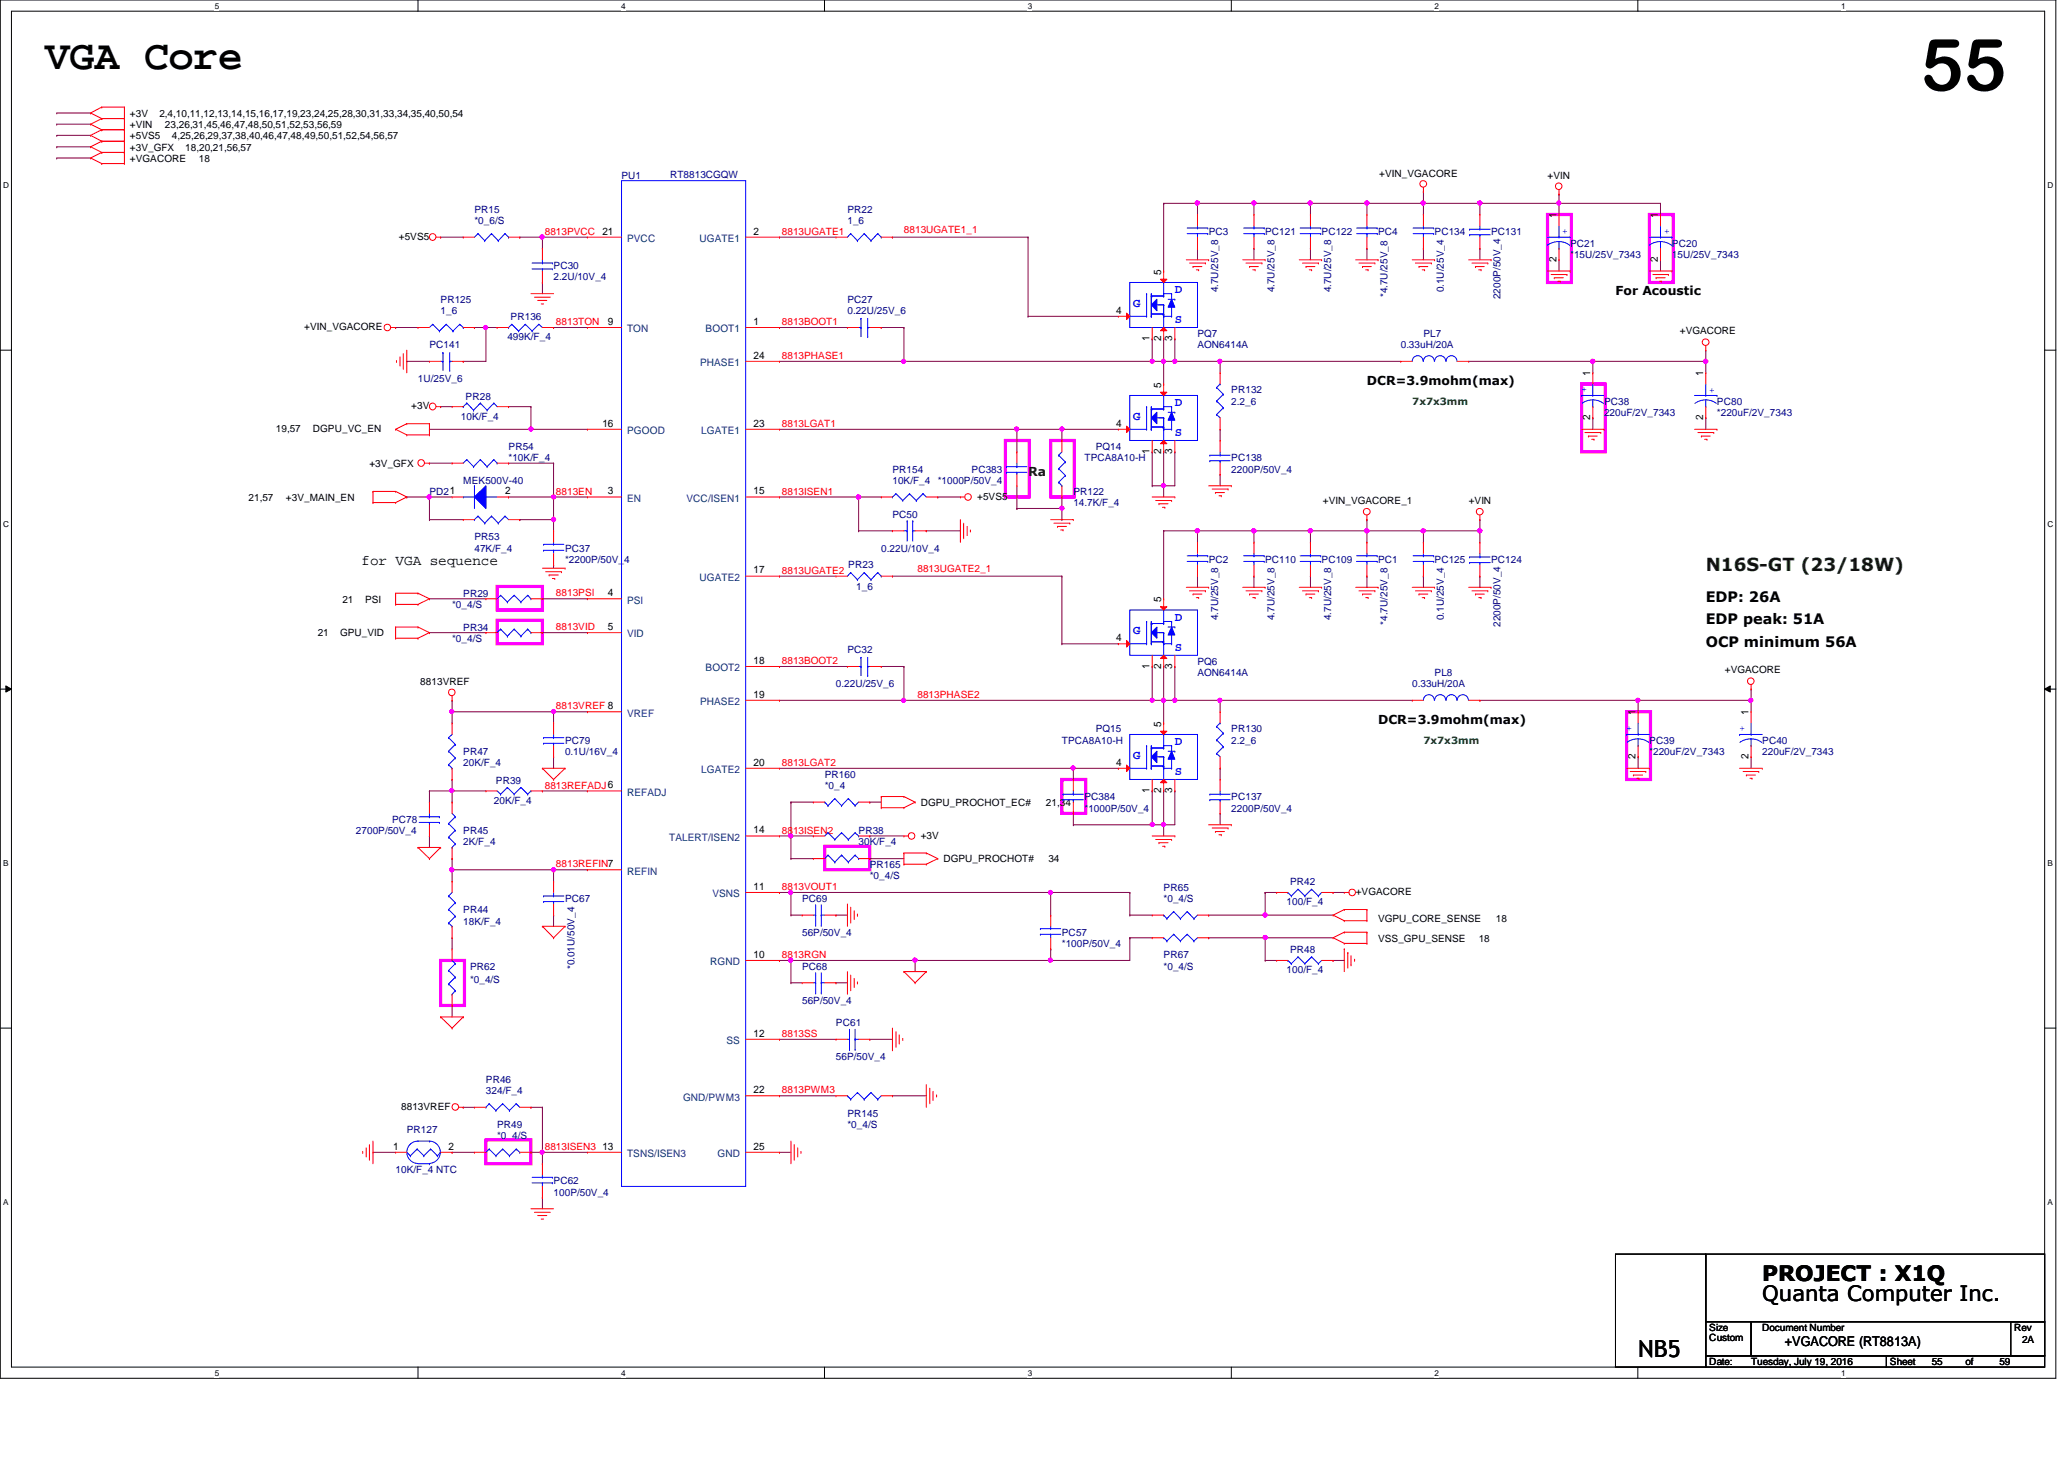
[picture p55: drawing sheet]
<svg xmlns="http://www.w3.org/2000/svg" width="297mm" height="210mm" viewBox="0 0 297 210" stroke-linecap="round" stroke-linejoin="round" font-family="sans-serif">
<defs><g id="words">
<text font-size="10.4" x="276.4" y="13">55</text>
<text font-size="6" x="6.5" y="9.9">VGA Core</text>
<text font-size="3.4" x="235.8" y="195.2">NB5</text>
<g font-size="3">
<text x="253.6" y="184.3">PROJECT : X1Q</text>
<text x="253.6" y="187.2">Quanta Computer Inc.</text>
</g>
<text font-size="2.6" fill="#004000" x="245.5" y="82.2">N16S-GT (23/18W)</text>
<g font-size="2.1">
<text x="52" y="81.2">for VGA sequence</text>
<text x="245.5" y="89.8">EDP peak: 51A</text>
<text x="245.5" y="86.6">EDP: 26A</text>
<text x="245.5" y="93.1">OCP minimum 56A</text>
</g>
<text font-size="1.9" x="256.9" y="193.6">+VGACORE (RT8813A)</text>
<g font-size="1.8" fill="#00f">
<text x="163.1" y="44.1">G</text>
<text x="169.1" y="42.2">D</text>
<text x="169.1" y="46.5">S</text>
<text x="169.1" y="58.4">D</text>
<text x="163.1" y="60.4">G</text>
<text x="169.1" y="62.8">S</text>
<text x="169.1" y="89.3">D</text>
<text x="163.1" y="91.2">G</text>
<text x="169.1" y="93.7">S</text>
<text x="169.1" y="107.2">D</text>
<text x="163.1" y="109.1">G</text>
<text x="169.1" y="111.5">S</text>
</g>
<g font-size="1.8">
<text x="232.5" y="42.5">For Acoustic</text>
<text x="196.7" y="55.5">DCR=3.9mohm(max)</text>
<text x="198.3" y="104.2">DCR=3.9mohm(max)</text>
</g>
<text font-size="1.8" fill="#400000" x="148" y="68.5">Ra</text>
<g font-size="1.5" fill="#004080">
<text x="90.3" y="34.8">PVCC</text>
<text x="100.7" y="34.8">UGATE1</text>
<text x="90.3" y="47.8">TON</text>
<text x="101.6" y="47.8">BOOT1</text>
<text x="100.8" y="52.7">PHASE1</text>
<text x="90.3" y="62.4">PGOOD</text>
<text x="100.9" y="62.4">LGATE1</text>
<text x="90.3" y="72.2">EN</text>
<text x="98.8" y="72.2">VCC/ISEN1</text>
<text x="100.7" y="83.6">UGATE2</text>
<text x="90.3" y="86.8">PSI</text>
<text x="90.3" y="91.7">VID</text>
<text x="100.8" y="101.4">PHASE2</text>
<text x="101.6" y="96.6">BOOT2</text>
<text x="90.3" y="103.1">VREF</text>
<text x="100.9" y="111.2">LGATE2</text>
<text x="90.3" y="114.5">REFADJ</text>
<text x="90.3" y="125.8">REFIN</text>
<text x="96.3" y="120.9">TALERT/ISEN2</text>
<text x="102.5" y="129.1">VSNS</text>
<text x="102.2" y="138.9">RGND</text>
<text x="104.6" y="150.2">SS</text>
<text x="98.3" y="158.3">GND/PWM3</text>
<text x="90.3" y="166.5">TSNS/ISEN3</text>
<text x="103.2" y="166.5">GND</text>
</g>
<g font-size="1.5">
<text x="108.5" y="33.7">2</text>
<text x="224" y="31.4" transform="rotate(-90 224 31.4)">1</text>
<text x="238.6" y="31.4" transform="rotate(-90 238.6 31.4)">1</text>
<text x="167.1" y="39.5" transform="rotate(-90 167.1 39.5)">5</text>
<text x="224" y="37.7" transform="rotate(-90 224 37.7)">2</text>
<text x="238.6" y="37.7" transform="rotate(-90 238.6 37.7)">2</text>
<text x="87.5" y="46.7">9</text>
<text x="108.5" y="46.7">1</text>
<text x="160.7" y="45.1">4</text>
<text x="108.5" y="51.6">24</text>
<text x="165.4" y="49.1" transform="rotate(-90 165.4 49.1)">1</text>
<text x="167.1" y="49.1" transform="rotate(-90 167.1 49.1)">2</text>
<text x="168.7" y="49.1" transform="rotate(-90 168.7 49.1)">3</text>
<text x="167.1" y="55.8" transform="rotate(-90 167.1 55.8)">5</text>
<text x="228.9" y="54.1" transform="rotate(-90 228.9 54.1)">1</text>
<text x="245.1" y="54.1" transform="rotate(-90 245.1 54.1)">1</text>
<text x="86.7" y="61.4">16</text>
<text x="108.5" y="61.4">23</text>
<text x="160.7" y="61.4">4</text>
<text x="165.4" y="65.3" transform="rotate(-90 165.4 65.3)">1</text>
<text x="167.1" y="65.3" transform="rotate(-90 167.1 65.3)">2</text>
<text x="168.7" y="65.3" transform="rotate(-90 168.7 65.3)">3</text>
<text x="228.9" y="60.5" transform="rotate(-90 228.9 60.5)">2</text>
<text x="245.1" y="60.5" transform="rotate(-90 245.1 60.5)">2</text>
<text x="72.7" y="71.1">2</text>
<text x="87.5" y="71.1">3</text>
<text x="108.5" y="71.1">15</text>
<text x="108.5" y="82.5">17</text>
<text x="87.5" y="85.8">4</text>
<text x="167.1" y="86.6" transform="rotate(-90 167.1 86.6)">5</text>
<text x="87.5" y="90.6">5</text>
<text x="108.5" y="95.5">18</text>
<text x="160.7" y="92.2">4</text>
<text x="108.5" y="100.4">19</text>
<text x="165.4" y="96.2" transform="rotate(-90 165.4 96.2)">1</text>
<text x="167.1" y="96.2" transform="rotate(-90 167.1 96.2)">2</text>
<text x="168.7" y="96.2" transform="rotate(-90 168.7 96.2)">3</text>
<text x="167.1" y="104.5" transform="rotate(-90 167.1 104.5)">5</text>
<text x="235.4" y="102.9" transform="rotate(-90 235.4 102.9)">1</text>
<text x="251.6" y="102.9" transform="rotate(-90 251.6 102.9)">1</text>
<text x="108.5" y="110.2">20</text>
<text x="160.7" y="110.2">4</text>
<text x="235.4" y="109.2" transform="rotate(-90 235.4 109.2)">2</text>
<text x="251.6" y="109.2" transform="rotate(-90 251.6 109.2)">2</text>
<text x="108.5" y="119.9">14</text>
<text x="165.4" y="114.1" transform="rotate(-90 165.4 114.1)">1</text>
<text x="167.1" y="114.1" transform="rotate(-90 167.1 114.1)">2</text>
<text x="168.7" y="114.1" transform="rotate(-90 168.7 114.1)">3</text>
<text x="108.5" y="128">11</text>
<text x="108.5" y="137.8">10</text>
<text x="108.5" y="149.1">12</text>
<text x="108.5" y="157.3">22</text>
<text x="56.6" y="165.4">1</text>
<text x="64.6" y="165.4">2</text>
<text x="86.7" y="165.4">13</text>
<text x="108.5" y="165.4">25</text>
</g>
<g font-size="1.4">
<text x="18.7" y="16.8">+3V</text>
<text x="22.9" y="16.8">2,4,10,11,12,13,14,15,16,17,19,23,24,25,28,30,31,33,34,35,40,50,54</text>
<text x="18.7" y="23.3">+VGACORE</text>
<text x="18.7" y="20">+5VS5</text>
<text x="18.7" y="21.7">+3V_GFX</text>
<text x="18.7" y="18.4">+VIN</text>
<text x="23.7" y="18.4">23,26,31,45,46,47,48,50,51,52,53,56,59</text>
<text x="24.7" y="20">4,25,26,29,37,38,40,46,47,48,49,50,51,52,54,56,57</text>
<text x="26.7" y="21.7">18,20,21,56,57</text>
<text x="28.6" y="23.3">18</text>
<text x="198.5" y="25.4">+VIN_VGACORE</text>
<text x="222.7" y="25.7">+VIN</text>
<text x="57.4" y="34.5">+5VS5</text>
<text x="43.8" y="47.5">+VIN_VGACORE</text>
<text x="241.8" y="48">+VGACORE</text>
<text x="59.2" y="58.9">+3V</text>
<text x="39.7" y="62.1">19,57</text>
<text x="45" y="62.1">DGPU_VC_EN</text>
<text x="53.2" y="67.2">+3V_GFX</text>
<text x="140.6" y="71.9">+5VS5</text>
<text x="35.8" y="72.1">21,57</text>
<text x="41.1" y="72.1">+3V_MAIN_EN</text>
<text x="190.4" y="72.6">+VIN_VGACORE_1</text>
<text x="211.4" y="72.6">+VIN</text>
<text x="49.3" y="86.7">21</text>
<text x="52.5" y="86.7">PSI</text>
<text x="45.7" y="91.6">21</text>
<text x="48.9" y="91.6">GPU_VID</text>
<text x="60.5" y="98.6">8813VREF</text>
<text x="248.2" y="96.8">+VGACORE</text>
<text x="132.5" y="116">DGPU_PROCHOT_EC#</text>
<text x="150.5" y="116">21,34</text>
<text x="132.5" y="120.6">+3V</text>
<text x="135.8" y="124.1">DGPU_PROCHOT#</text>
<text x="150.9" y="124.1">34</text>
<text x="195.1" y="128.8">+VGACORE</text>
<text x="198.3" y="132.7">VGPU_CORE_SENSE</text>
<text x="198.3" y="135.6">VSS_GPU_SENSE</text>
<text x="212.8" y="135.6">18</text>
<text x="215.3" y="132.7">18</text>
<text x="57.7" y="159.7">8813VREF</text>
<text x="246" y="191.5">Size</text>
<text x="253.6" y="191.5">Document Number</text>
<text x="289.9" y="191.5">Rev</text>
<text x="246" y="196.4">Date:</text>
<text x="246" y="193">Custom</text>
<text x="252" y="196.4">Tuesday, July 19, 2016</text>
<text x="272" y="196.4">Sheet</text>
<text x="278" y="196.4">55</text>
<text x="282.9" y="196.4">of</text>
<text x="287.7" y="196.4">59</text>
<text x="291" y="193.2">2A</text>
</g>
<g font-size="1.4" fill="#000080">
<text x="89.4" y="25.7">PU1</text>
<text x="96.4" y="25.6">RT8813CGQW</text>
<text x="68.3" y="30.6">PR15</text>
<text x="68.3" y="32.2">*0_6/S</text>
<text x="122" y="30.6">PR22</text>
<text x="122" y="32.2">1_6</text>
<text x="173.9" y="33.9">PC3</text>
<text x="182.1" y="33.9">PC121</text>
<text x="190.2" y="33.9">PC122</text>
<text x="198.3" y="33.9">PC4</text>
<text x="206.5" y="33.9">PC134</text>
<text x="214.6" y="33.9">PC131</text>
<text x="226" y="35.5">PC21</text>
<text x="240.6" y="35.5">PC20</text>
<text x="79.7" y="38.7">PC30</text>
<text x="79.7" y="40.3">2.2U/10V_4</text>
<text x="226" y="37.1">*15U/25V_7343</text>
<text x="240.6" y="37.1">15U/25V_7343</text>
<text x="63.4" y="43.6">PR125</text>
<text x="63.4" y="45.2">1_6</text>
<text x="73.5" y="46.1">PR136</text>
<text x="122" y="43.6">PC27</text>
<text x="122" y="45.2">0.22U/25V_6</text>
<text x="175.3" y="42.1" transform="rotate(-90 175.3 42.1)">4.7U/25V_8</text>
<text x="183.4" y="42.1" transform="rotate(-90 183.4 42.1)">4.7U/25V_8</text>
<text x="191.6" y="42.1" transform="rotate(-90 191.6 42.1)">4.7U/25V_8</text>
<text x="199.7" y="42.8" transform="rotate(-90 199.7 42.8)">*4.7U/25V_8</text>
<text x="207.8" y="42.1" transform="rotate(-90 207.8 42.1)">0.1U/25V_4</text>
<text x="215.9" y="43.1" transform="rotate(-90 215.9 43.1)">2200P/50V_4</text>
<text x="61.8" y="50.1">PC141</text>
<text x="73" y="49">499K/F_4</text>
<text x="172.3" y="48.5">PQ7</text>
<text x="172.3" y="50.1">AON6414A</text>
<text x="201.6" y="50.1">0.33uH/20A</text>
<text x="204.8" y="48.5">PL7</text>
<text x="60.2" y="55">1U/25V_6</text>
<text x="67" y="57.6">PR28</text>
<text x="177.2" y="56.6">PR132</text>
<text x="177.2" y="58.3">2.2_6</text>
<text x="230.8" y="58.3">PC38</text>
<text x="230.8" y="59.9">220uF/2V_7343</text>
<text x="247.1" y="58.3">PC80</text>
<text x="247.1" y="59.9">*220uF/2V_7343</text>
<text x="66.3" y="60.4">10K/F_4</text>
<text x="73.2" y="64.7">PR54</text>
<text x="157.7" y="64.7">PQ14</text>
<text x="61.8" y="71.2">PD21</text>
<text x="66.7" y="69.6">MEK500V-40</text>
<text x="73.2" y="66.4">*10K/F_4</text>
<text x="128.4" y="68">PR154</text>
<text x="128.4" y="69.6">10K/F_4</text>
<text x="135" y="69.6">*1000P/50V_4</text>
<text x="139.8" y="68">PC383</text>
<text x="154.5" y="71.2">PR122</text>
<text x="156.1" y="66.4">TPCA8A10-H</text>
<text x="177.2" y="66.4">PC138</text>
<text x="177.2" y="68">2200P/50V_4</text>
<text x="68.3" y="77.7">PR53</text>
<text x="128.4" y="74.5">PC50</text>
<text x="154.5" y="72.9">14.7K/F_4</text>
<text x="68.3" y="79.4">47K/F_4</text>
<text x="81.3" y="79.4">PC37</text>
<text x="81.3" y="81">*2200P/50V_4</text>
<text x="122.1" y="81.7">PR23</text>
<text x="126.8" y="79.4">0.22U/10V_4</text>
<text x="173.9" y="81">PC2</text>
<text x="182.1" y="81">PC110</text>
<text x="190.2" y="81">PC109</text>
<text x="198.3" y="81">PC1</text>
<text x="206.5" y="81">PC125</text>
<text x="214.6" y="81">PC124</text>
<text x="65.1" y="87.5">*0_4/S</text>
<text x="66.7" y="85.9">PR29</text>
<text x="123.2" y="84.9">1_6</text>
<text x="175.3" y="89.2" transform="rotate(-90 175.3 89.2)">4.7U/25V_8</text>
<text x="183.4" y="89.2" transform="rotate(-90 183.4 89.2)">4.7U/25V_8</text>
<text x="191.6" y="89.2" transform="rotate(-90 191.6 89.2)">4.7U/25V_8</text>
<text x="199.7" y="89.9" transform="rotate(-90 199.7 89.9)">*4.7U/25V_8</text>
<text x="207.8" y="89.2" transform="rotate(-90 207.8 89.2)">0.1U/25V_4</text>
<text x="65.1" y="92.4">*0_4/S</text>
<text x="66.7" y="90.8">PR34</text>
<text x="122" y="94">PC32</text>
<text x="172.3" y="95.6">PQ6</text>
<text x="215.9" y="90.2" transform="rotate(-90 215.9 90.2)">2200P/50V_4</text>
<text x="120.3" y="98.9">0.22U/25V_6</text>
<text x="172.3" y="97.2">AON6414A</text>
<text x="203.2" y="98.9">0.33uH/20A</text>
<text x="206.5" y="97.2">PL8</text>
<text x="81.3" y="107">PC79</text>
<text x="152.8" y="107">TPCA8A10-H</text>
<text x="157.7" y="105.4">PQ15</text>
<text x="177.2" y="105.4">PR130</text>
<text x="177.2" y="107">2.2_6</text>
<text x="237.4" y="107">PC39</text>
<text x="253.6" y="107">PC40</text>
<text x="66.7" y="108.6">PR47</text>
<text x="66.7" y="110.2">20K/F_4</text>
<text x="71.4" y="112.9">PR39</text>
<text x="81.3" y="108.6">0.1U/16V_4</text>
<text x="118.7" y="111.9">PR160</text>
<text x="118.7" y="113.5">*0_4</text>
<text x="237.4" y="108.6">*220uF/2V_7343</text>
<text x="253.6" y="108.6">220uF/2V_7343</text>
<text x="56.4" y="118.4">PC78</text>
<text x="71.1" y="115.6">20K/F_4</text>
<text x="156.1" y="115.1">PC384</text>
<text x="156.1" y="116.8">*1000P/50V_4</text>
<text x="177.2" y="115.1">PC137</text>
<text x="177.2" y="116.8">2200P/50V_4</text>
<text x="51.2" y="120">2700P/50V_4</text>
<text x="66.7" y="120">PR45</text>
<text x="66.7" y="121.6">2K/F_4</text>
<text x="123.6" y="120">PR38</text>
<text x="123.6" y="121.6">30K/F_4</text>
<text x="125.2" y="124.9">PR165</text>
<text x="66.7" y="131.4">PR44</text>
<text x="81.3" y="129.8">PC67</text>
<text x="115.4" y="129.8">PC69</text>
<text x="125.2" y="126.5">*0_4/S</text>
<text x="167.5" y="128.1">PR65</text>
<text x="167.5" y="129.8">*0_4/S</text>
<text x="185.2" y="130.3">100/F_4</text>
<text x="185.7" y="127.3">PR42</text>
<text x="66.7" y="133">18K/F_4</text>
<text x="115.4" y="134.6">56P/50V_4</text>
<text x="152.8" y="134.6">PC57</text>
<text x="152.8" y="136.3">*100P/50V_4</text>
<text x="167.5" y="137.9">PR67</text>
<text x="185.7" y="137.1">PR48</text>
<text x="67.6" y="139.5">PR62</text>
<text x="67.6" y="141.5">*0_4/S</text>
<text x="82.7" y="139.4" transform="rotate(-90 82.7 139.4)">*0.01U/50V_4</text>
<text x="115.4" y="139.5">PC68</text>
<text x="167.5" y="139.5">*0_4/S</text>
<text x="185.2" y="140">100/F_4</text>
<text x="115.4" y="144.4">56P/50V_4</text>
<text x="120.3" y="147.7">PC61</text>
<text x="69.9" y="155.8">PR46</text>
<text x="120.3" y="152.5">56P/50V_4</text>
<text x="69.9" y="157.4">324/F_4</text>
<text x="122" y="160.7">PR145</text>
<text x="58.5" y="163.1">PR127</text>
<text x="71.5" y="162.3">PR49</text>
<text x="71.5" y="163.9">*0_4/S</text>
<text x="122" y="162.3">*0_4/S</text>
<text x="56.9" y="168.8">10K/F_4 NTC</text>
<text x="79.7" y="170.4">PC62</text>
<text x="79.7" y="172">100P/50V_4</text>
</g>
<g font-size="1.4" fill="#f00">
<text x="78.4" y="33.8">8813PVCC 21</text>
<text x="112.5" y="33.8">8813UGATE1</text>
<text x="130.1" y="33.6">8813UGATE1_1</text>
<text x="80" y="46.8">8813TON</text>
<text x="112.5" y="46.8">8813BOOT1</text>
<text x="112.5" y="51.6">8813PHASE1</text>
<text x="112.5" y="61.4">8813LGAT1</text>
<text x="80" y="71.2">8813EN</text>
<text x="112.5" y="71.2">8813ISEN1</text>
<text x="112.5" y="82.5">8813UGATE2</text>
<text x="132" y="82.3">8813UGATE2_1</text>
<text x="80" y="85.8">8813PSI</text>
<text x="80" y="90.7">8813VID</text>
<text x="112.5" y="95.5">8813BOOT2</text>
<text x="132" y="100.4">8813PHASE2</text>
<text x="80" y="102.1">8813VREF 8</text>
<text x="78.4" y="113.5">8813REFADJ6</text>
<text x="112.5" y="110.2">8813LGAT2</text>
<text x="112.5" y="119.9">8813ISEN2</text>
<text x="80" y="124.8">8813REFIN7</text>
<text x="112.5" y="128.1">8813VOUT1</text>
<text x="112.5" y="137.8">8813RGN</text>
<text x="112.5" y="149.2">8813SS</text>
<text x="112.5" y="157.3">8813PWM3</text>
<text x="78.4" y="165.4">8813ISEN3</text>
</g>
<g font-size="1.4" fill="#00f">
<text x="224.8" y="33.7">+</text>
<text x="239.5" y="33.7">+</text>
<text x="227.6" y="56.4">+</text>
<text x="246" y="56.6">+</text>
<text x="234.1" y="105.2">+</text>
<text x="250.4" y="105.2">+</text>
</g>
<g font-size="1.4" fill="#008000">
<text x="203.2" y="58.3">7x7x3mm</text>
<text x="204.8" y="107.1">7x7x3mm</text>
</g>
<g font-size="1.2">
<text x="30.9" y="1.2">5</text>
<text x="89.4" y="1.2">4</text>
<text x="147.9" y="1.2">3</text>
<text x="206.5" y="1.2">2</text>
<text x="265" y="1.2">1</text>
<text x=".5" y="27.1">D</text>
<text x="294.7" y="27.1">D</text>
<text x=".5" y="75.8">C</text>
<text x="294.7" y="75.8">C</text>
<text x=".5" y="124.6">B</text>
<text x="294.7" y="124.6">B</text>
<text x=".5" y="173.4">A</text>
<text x="294.7" y="173.4">A</text>
<text x="30.9" y="197.9">5</text>
<text x="89.4" y="197.9">4</text>
<text x="147.9" y="197.9">3</text>
<text x="206.5" y="197.9">2</text>
<text x="265" y="197.9">1</text>
</g>
</g></defs>
<path d="M0 0h295.9v198.3h-295.9zM1.6 1.6h292.7v195.1h-292.7z" fill="none" stroke="#000" stroke-width=".14"/>
<g fill="#fff">
<path d="M30.9 .2h.6v1.3h-.6z"/>
<path d="M30.9 196.8h.6v1.4h-.6z"/>
</g>
<path d="M60.2 0v1.6M60.2 196.7v1.6" fill="none" stroke="#000" stroke-width=".14"/>
<g fill="#fff">
<path d="M89.4 .2h.6v1.3h-.6z"/>
<path d="M89.4 196.8h.6v1.4h-.6z"/>
</g>
<path d="M118.7 0v1.6M118.7 196.7v1.6" fill="none" stroke="#000" stroke-width=".14"/>
<g fill="#fff">
<path d="M147.9 .2h.6v1.3h-.6z"/>
<path d="M147.9 196.8h.6v1.4h-.6z"/>
</g>
<path d="M177.2 0v1.6M177.2 196.7v1.6" fill="none" stroke="#000" stroke-width=".14"/>
<g fill="#fff">
<path d="M206.5 .2h.5v1.3h-.5z"/>
<path d="M206.5 196.8h.5v1.4h-.5z"/>
</g>
<path d="M235.7 0v1.6M235.7 196.7v1.6" fill="none" stroke="#000" stroke-width=".14"/>
<g fill="#fff">
<path d="M265 .2h.6v1.3h-.6z"/>
<path d="M265 196.8h.6v1.4h-.6z"/>
<path d="M.5 26h.8v1.3h-.8z"/>
<path d="M294.7 26h.8v1.3h-.8z"/>
<path d="M.5 74.8h.8v1.3h-.8z"/>
<path d="M294.7 74.8h.8v1.3h-.8z"/>
</g>
<path d="M0 50.4h1.6M294.3 50.4h1.6" fill="none" stroke="#000" stroke-width=".14"/>
<g fill="#fff">
<path d="M.5 123.5h.7v1.3h-.7z"/>
<path d="M294.7 123.5h.7v1.3h-.7z"/>
</g>
<path d="M0 99.1h1.6M.8 98.7l.8 .4-.8 .5zM294.3 99.1l.8-.4v.9zM294.3 99.1h1.6" fill="none" stroke="#000" stroke-width=".14"/>
<path d="M.8 98.7l.8 .4-.8 .5zM294.3 99.1l.8-.4v.9z" fill="#000"/>
<g fill="#fff">
<path d="M.5 172.3h.7v1.3h-.7z"/>
<path d="M294.7 172.3h.7v1.3h-.7z"/>
</g>
<path d="M0 147.9h1.6M294.3 147.9h1.6" fill="none" stroke="#000" stroke-width=".14"/>
<path d="M222.7 30.9h3.4v9.7h-3.4zM237.4 30.9h3.4v9.7h-3.4zM227.6 55.2h3.4v9.8h-3.4zM144.7 63.4h3.4v8.1h-3.4zM151.2 63.4h3.4v8.1h-3.4zM71.5 84.4h6.6v3.4h-6.6zM71.5 89.2h6.6v3.4h-6.6zM152.8 112.1h3.4v4.9h-3.4zM234.1 102.4h3.4v9.7h-3.4zM63.4 138.2h3.4v6.5h-3.4zM118.7 121.8h6.5v3.3h-6.5zM69.9 164h6.5v3.4h-6.5z" fill="none" stroke="#f0f" stroke-width=".47"/>
<path d="M113.8 115.4h.1M113.8 115.4v4.9h-1.6M125.2 115.4h.1M125.2 115.4h1.6M169.1 100.8h.1M169.1 100.8h6.5M112.2 120.3h.1M173.9 134.9h.1M173.9 134.9h8.2" fill="none" stroke="#800040" stroke-width=".14"/>
<circle cx="113.8" cy="120.3" r=".3" fill="#f0f"/>
<circle cx="113.8" cy="120.3" r=".3" fill="none" stroke="#f0f" stroke-width=".14"/>
<path d="M211.4 52h17.8M229.2 52h.1M61.8 113.8h.1M61.8 113.8v1.6M61.8 113.8h3.3M61.8 120.3h.1M61.8 120.3v1.6M113.8 120.3h.1M113.8 120.3h3.2" fill="none" stroke="#800040" stroke-width=".14"/>
<circle cx="229.2" cy="52" r=".31" fill="#f0f"/>
<circle cx="229.2" cy="52" r=".31" fill="none" stroke="#f0f" stroke-width=".14"/>
<g fill="none" stroke="#800040" stroke-width=".14">
<path d="M63.4 34.1h.1M63.4 34.1h3.3M74.8 34.1h.1M74.8 34.1h9.7M78.1 34.1h.1M78.1 34.1v1.6M78.1 40.6h.1M78.1 40.6v1.6M112.2 47.1h.1M112.2 52h.1M112.2 47.1h9.8M112.2 52h17.9"/>
<path d="M169.1 52h.1M169.1 52h6.5M196.7 76.4h.1M196.7 76.4h8.1M173.9 131.7h.1M173.9 131.7h8.2M182.1 128.4h.1M182.1 128.4h1.6M120.3 141.4h.1M120.3 141.4h1.7"/>
</g>
<circle cx="78" cy="34.1" r=".31" fill="#f0f"/>
<circle cx="78" cy="34.1" r=".31" fill="none" stroke="#f0f" stroke-width=".14"/>
<g fill="none" stroke="#800040" stroke-width=".14">
<path d="M112.2 61.8h34.1M146.3 61.8h.1M112.2 82.9h.1M112.2 82.9h8.1M65.1 113.8h.1M65.1 113.8h4.8M113.8 138.2h.1M113.8 138.2h17.9M131.7 138.2h.1M131.7 138.2v1.6M182.1 138.2h.1M182.1 134.9h.1"/>
<path d="M182.1 138.2h1.6M182.1 134.9v3.3M182.1 134.9h9.8"/>
</g>
<circle cx="182.1" cy="134.9" r=".3" fill="#f0f"/>
<circle cx="182.1" cy="134.9" r=".3" fill="none" stroke="#f0f" stroke-width=".14"/>
<path d="M130.1 95.9h.1M130.1 95.9v4.9M113.8 128.4h.1M113.8 128.4h37.4M151.2 128.4h.1M151.2 128.4v3.3" fill="none" stroke="#800040" stroke-width=".14"/>
<circle cx="151.2" cy="128.4" r=".3" fill="#f0f"/>
<circle cx="151.2" cy="128.4" r=".3" fill="none" stroke="#f0f" stroke-width=".14"/>
<circle cx="113.8" cy="128.4" r=".3" fill="#f0f"/>
<circle cx="113.8" cy="128.4" r=".3" fill="none" stroke="#f0f" stroke-width=".14"/>
<g fill="none" stroke="#800040" stroke-width=".14">
<path d="M128.4 34.1h.1M128.4 34.1h19.6M224.4 27.9h.1M224.4 27.9v1.4M213 76.4h.1M213 76.4v1.6M165.8 118.7h.1M167.5 113.8h.1M167.5 113.8v4.9h-1.7M65.1 125.1h.1M65.1 125.1v1.7M182.1 131.7h.1"/>
<path d="M182.1 131.7h9.8M113.8 141.4h.1M113.8 141.4h1.6"/>
</g>
<circle cx="182.1" cy="131.6" r=".31" fill="#f0f"/>
<circle cx="182.1" cy="131.6" r=".31" fill="none" stroke="#f0f" stroke-width=".14"/>
<path d="M235.8 108.9h.1M235.8 108.9v1.6M131.7 138.2h.1M131.7 138.2h19.5M191.9 138.2h.1M191.9 138.2h1.6" fill="none" stroke="#800040" stroke-width=".14"/>
<circle cx="151.2" cy="138.1" r=".3" fill="#f0f"/>
<circle cx="151.2" cy="138.1" r=".3" fill="none" stroke="#f0f" stroke-width=".14"/>
<circle cx="131.7" cy="138.1" r=".31" fill="#f0f"/>
<circle cx="131.7" cy="138.1" r=".31" fill="none" stroke="#f0f" stroke-width=".14"/>
<g fill="none" stroke="#800040" stroke-width=".14">
<path d="M79.7 47.1h.1M79.7 47.1h4.8M167.5 52h.1M167.5 52v3.2M169.1 48.8h.1M169.1 48.8v3.2M152.8 61.8h.1M152.8 61.8v1.6M152.8 61.8h8.1M167.5 69.9h.1M167.5 69.9v1.6M175.6 61.8h.1"/>
<path d="M175.6 68.2h.1M175.6 61.8v1.6M175.6 68.2v1.7M235.8 100.8h.1M235.8 100.8v1.6M252 108.9h.1M252 100.8h.1M252 100.8v1.6M252 108.9v1.6"/>
</g>
<circle cx="169.1" cy="52" r=".3" fill="#f0f"/>
<circle cx="169.1" cy="52" r=".3" fill="none" stroke="#f0f" stroke-width=".14"/>
<path d="M165.8 48.8h.1M165.8 48.8v3.2M167.5 48.8h.1M167.5 48.8v3.2" fill="none" stroke="#800040" stroke-width=".14"/>
<circle cx="167.4" cy="52" r=".3" fill="#f0f"/>
<circle cx="167.4" cy="52" r=".3" fill="none" stroke="#f0f" stroke-width=".14"/>
<g fill="none" stroke="#800040" stroke-width=".14">
<path d="M112.2 34.1h.1M112.2 34.1h8.1M172.3 29.3h.1M172.3 35.7h.1M172.3 29.3h16.3M172.3 29.3v1.6M172.3 35.7v1.7M180.5 29.3h.1M180.5 35.7h.1M180.5 29.3v1.6M180.5 35.7v1.7M188.6 29.3h.1"/>
<path d="M188.6 35.7h.1M188.6 29.3v1.6M188.6 35.7v1.7M204.8 29.3h.1M204.8 29.3v1.6M167.5 52h.1M167.5 52h1.6M165.8 65h.1M165.8 65v4.9M169.1 65h.1M169.1 65v4.9M79.7 108.9h.1"/>
<path d="M79.7 108.9v1.6"/>
</g>
<circle cx="188.6" cy="29.2" r=".31" fill="#f0f"/>
<circle cx="188.6" cy="29.2" r=".31" fill="none" stroke="#f0f" stroke-width=".14"/>
<circle cx="180.4" cy="29.2" r=".31" fill="#f0f"/>
<circle cx="180.4" cy="29.2" r=".31" fill="none" stroke="#f0f" stroke-width=".14"/>
<path d="M204.8 29.3h.1M204.8 29.3h8.2M213 35.7h.1M213 35.7v1.7" fill="none" stroke="#800040" stroke-width=".14"/>
<circle cx="204.8" cy="29.2" r=".31" fill="#f0f"/>
<circle cx="204.8" cy="29.2" r=".31" fill="none" stroke="#f0f" stroke-width=".14"/>
<path d="M188.6 29.3h.1M188.6 29.3h16.2M196.7 35.7h.1M196.7 29.3h.1M196.7 29.3v1.6M196.7 35.7v1.7M204.8 35.7h.1M204.8 35.7v1.7" fill="none" stroke="#800040" stroke-width=".14"/>
<circle cx="196.7" cy="29.2" r=".31" fill="#f0f"/>
<circle cx="196.7" cy="29.2" r=".31" fill="none" stroke="#f0f" stroke-width=".14"/>
<path d="M204.8 27.6h.1M204.8 27.6v1.7M180.5 76.4h.1M180.5 76.4v1.6M188.6 76.4h.1M188.6 76.4v1.6M204.8 76.4h.1M204.8 76.4v1.6M204.8 76.4h8.2M65.1 100.8h.1M65.1 100.8v1.6" fill="none" stroke="#800040" stroke-width=".14"/>
<circle cx="204.8" cy="76.4" r=".31" fill="#f0f"/>
<circle cx="204.8" cy="76.4" r=".31" fill="none" stroke="#f0f" stroke-width=".14"/>
<path d="M180.5 76.4h.1M180.5 76.4h8.1" fill="none" stroke="#800040" stroke-width=".14"/>
<circle cx="188.6" cy="76.4" r=".31" fill="#f0f"/>
<circle cx="188.6" cy="76.4" r=".31" fill="none" stroke="#f0f" stroke-width=".14"/>
<circle cx="180.4" cy="76.4" r=".31" fill="#f0f"/>
<circle cx="180.4" cy="76.4" r=".31" fill="none" stroke="#f0f" stroke-width=".14"/>
<g fill="none" stroke="#800040" stroke-width=".14">
<path d="M172.3 76.4h.1M172.3 76.4v1.6M188.6 76.4h.1M188.6 76.4h8.1M196.7 76.4h.1M196.7 74.8h.1M196.7 74.8v3.2M172.3 82.9h.1M172.3 82.9v1.6M180.5 82.9h.1M180.5 82.9v1.6M188.6 82.9h.1"/>
<path d="M188.6 82.9v1.6M196.7 82.9h.1M196.7 82.9v1.6M204.8 82.9h.1M204.8 82.9v1.6M213 82.9h.1M213 82.9v1.6"/>
</g>
<circle cx="196.7" cy="76.4" r=".31" fill="#f0f"/>
<circle cx="196.7" cy="76.4" r=".31" fill="none" stroke="#f0f" stroke-width=".14"/>
<path d="M76.4 61.8h.1M76.4 61.8h8.1M126.8 95.9h.1M126.8 95.9h3.3M78.1 113.8h.1M78.1 113.8h6.4M112.2 100.8h.1M112.2 100.8h17.9M213 100.8h.1M213 100.8h22.8" fill="none" stroke="#800040" stroke-width=".14"/>
<circle cx="235.7" cy="100.7" r=".3" fill="#f0f"/>
<circle cx="235.7" cy="100.7" r=".3" fill="none" stroke="#f0f" stroke-width=".14"/>
<path d="M69.9 47.1h.1M69.9 47.1v4.9M152.8 73.2h.1M152.8 71.5v1.7" fill="none" stroke="#800040" stroke-width=".14"/>
<circle cx="69.9" cy="47.1" r=".3" fill="#f0f"/>
<circle cx="69.9" cy="47.1" r=".3" fill="none" stroke="#f0f" stroke-width=".14"/>
<g fill="none" stroke="#800040" stroke-width=".14">
<path d="M58.5 52h.1M58.5 52h3.3M69.9 47.1h.1M69.9 47.1h1.6M130.1 47.1h.1M130.1 47.1v4.9M167.5 69.9h.1M167.5 69.9h1.6M113.8 131.7h.1M113.8 128.4h.1M113.8 131.7h1.6M113.8 128.4v3.3"/>
<path d="M120.3 131.7h.1M120.3 131.7h1.7M191.9 128.4h.1M191.9 128.4h1.6M78.1 165.8h.1M78.1 172.3h.1M78.1 165.8v1.6M78.1 172.3v1.6"/>
</g>
<circle cx="167.4" cy="69.8" r=".3" fill="#f0f"/>
<circle cx="167.4" cy="69.8" r=".3" fill="none" stroke="#f0f" stroke-width=".14"/>
<path d="M73.2 71.5h.1M73.2 71.5h6.5M65.1 123.5h.1M65.1 123.5v1.6" fill="none" stroke="#800040" stroke-width=".14"/>
<circle cx="79.7" cy="71.5" r=".3" fill="#f0f"/>
<circle cx="79.7" cy="71.5" r=".3" fill="none" stroke="#f0f" stroke-width=".14"/>
<path d="M148 34.1h.1M148 34.1v11.4M65.1 112.1h.1M65.1 112.1v1.7M151.2 128.4h.1M151.2 128.4h11.4" fill="none" stroke="#800040" stroke-width=".14"/>
<circle cx="65" cy="113.7" r=".3" fill="#f0f"/>
<circle cx="65" cy="113.7" r=".3" fill="none" stroke="#f0f" stroke-width=".14"/>
<path d="M66.7 52h.1M66.7 52h3.2M58.5 71.5h.1M58.5 71.5h3.3M165.8 69.9h.1M167.5 65h.1M167.5 65v4.9h-1.7M78.1 159.3h.1M78.1 159.3v6.5" fill="none" stroke="#800040" stroke-width=".14"/>
<circle cx="78" cy="165.8" r=".3" fill="#f0f"/>
<circle cx="78" cy="165.8" r=".3" fill="none" stroke="#f0f" stroke-width=".14"/>
<g fill="none" stroke="#800040" stroke-width=".14">
<path d="M133.3 76.4h.1M133.3 76.4h4.9M79.7 102.4h.1M79.7 102.4h4.8M167.5 118.7h.1M167.5 118.7h1.6M79.7 131.7h.1M79.7 125.1h.1M79.7 125.1v1.7M79.7 131.7v1.6M162.6 128.4h.1M162.6 131.7h.1"/>
<path d="M162.6 128.4v3.3M162.6 131.7h3.2M76.4 159.3h.1M76.4 159.3h1.7M53.7 165.8h.1M53.7 165.8h3.2M78.1 165.8h.1M78.1 165.8h6.4"/>
</g>
<circle cx="167.4" cy="118.6" r=".3" fill="#f0f"/>
<circle cx="167.4" cy="118.6" r=".3" fill="none" stroke="#f0f" stroke-width=".14"/>
<path d="M175.6 100.8h.1M175.6 100.8h27.6" fill="none" stroke="#800040" stroke-width=".14"/>
<circle cx="175.6" cy="100.7" r=".3" fill="#f0f"/>
<circle cx="175.6" cy="100.7" r=".3" fill="none" stroke="#f0f" stroke-width=".14"/>
<path d="M123.6 76.4h.1M123.6 71.5h.1M123.6 76.4h4.8M123.6 71.5v4.9M112.2 165.8h.1M112.2 165.8h1.6" fill="none" stroke="#800040" stroke-width=".14"/>
<circle cx="123.6" cy="71.5" r=".31" fill="#f0f"/>
<circle cx="123.6" cy="71.5" r=".31" fill="none" stroke="#f0f" stroke-width=".14"/>
<path d="M112.2 71.5h.1M112.2 71.5h11.4M128.4 82.9h.1M128.4 82.9h24.4M130.1 100.8h.1M130.1 100.8h37.4M165.8 100.8h.1M167.5 118.7h.1M167.5 118.7v1.6" fill="none" stroke="#800040" stroke-width=".14"/>
<circle cx="165.8" cy="100.7" r=".3" fill="#f0f"/>
<circle cx="165.8" cy="100.7" r=".3" fill="none" stroke="#f0f" stroke-width=".14"/>
<circle cx="130" cy="100.7" r=".3" fill="#f0f"/>
<circle cx="130" cy="100.7" r=".3" fill="none" stroke="#f0f" stroke-width=".14"/>
<path d="M61.8 61.8h.1M61.8 61.8h14.6M175.6 110.5h.1M175.6 117h.1M175.6 110.5v1.6M175.6 117v1.7" fill="none" stroke="#800040" stroke-width=".14"/>
<circle cx="76.4" cy="61.7" r=".3" fill="#f0f"/>
<circle cx="76.4" cy="61.7" r=".3" fill="none" stroke="#f0f" stroke-width=".14"/>
<path d="M112.2 110.5h42.3M154.5 110.5h.1M162.6 134.9h.1M162.6 134.9v3.3" fill="none" stroke="#800040" stroke-width=".14"/>
<circle cx="154.4" cy="110.5" r=".3" fill="#f0f"/>
<circle cx="154.4" cy="110.5" r=".3" fill="none" stroke="#f0f" stroke-width=".14"/>
<path d="M169.1 95.9h.1M169.1 95.9v4.9M167.5 100.8h.1M167.5 100.8v3.2" fill="none" stroke="#800040" stroke-width=".14"/>
<circle cx="169.1" cy="100.7" r=".3" fill="#f0f"/>
<circle cx="169.1" cy="100.7" r=".3" fill="none" stroke="#f0f" stroke-width=".14"/>
<path d="M165.8 95.9h.1M165.8 95.9v4.9M167.5 95.9h.1M167.5 95.9v4.9" fill="none" stroke="#800040" stroke-width=".14"/>
<circle cx="167.4" cy="100.7" r=".3" fill="#f0f"/>
<circle cx="167.4" cy="100.7" r=".3" fill="none" stroke="#f0f" stroke-width=".14"/>
<g fill="none" stroke="#800040" stroke-width=".14">
<path d="M63.4 58.5h.1M63.4 58.5h1.7M73.2 58.5h.1M73.2 58.5h3.2M76.4 58.5h.1M76.4 58.5v3.3M148 45.5h.1M148 45.5h12.9M165.8 52h.1M165.8 52h1.7M175.6 52h.1M175.6 52v1.6"/>
<path d="M252 99.1h.1M252 99.1v1.7M65.1 102.4h.1M65.1 102.4v1.6M165.8 113.8h.1M165.8 113.8v4.9M167.5 100.8h.1M167.5 100.8h1.6M169.1 113.8h.1M169.1 113.8v4.9M175.6 100.8h.1M175.6 100.8v1.6"/>
<path d="M125.2 120.3h.1M125.2 120.3h4.9M151.2 138.2h.1M151.2 138.2h11.4M66.7 159.3h.1M66.7 159.3h1.6"/>
</g>
<circle cx="252" cy="100.7" r=".3" fill="#f0f"/>
<circle cx="252" cy="100.7" r=".3" fill="none" stroke="#f0f" stroke-width=".14"/>
<path d="M126.8 47.1h.1M126.8 47.1h3.3M65.1 125.1h.1M65.1 125.1h14.6M112.2 128.4h.1M112.2 128.4h1.6" fill="none" stroke="#800040" stroke-width=".14"/>
<circle cx="79.7" cy="125.1" r=".3" fill="#f0f"/>
<circle cx="79.7" cy="125.1" r=".3" fill="none" stroke="#f0f" stroke-width=".14"/>
<circle cx="65" cy="125.1" r=".3" fill="#f0f"/>
<circle cx="65" cy="125.1" r=".3" fill="none" stroke="#f0f" stroke-width=".14"/>
<path d="M130.1 52h.1M130.1 52h35.7" fill="none" stroke="#800040" stroke-width=".14"/>
<circle cx="165.8" cy="52" r=".3" fill="#f0f"/>
<circle cx="165.8" cy="52" r=".3" fill="none" stroke="#f0f" stroke-width=".14"/>
<circle cx="130" cy="52" r=".3" fill="#f0f"/>
<circle cx="130" cy="52" r=".3" fill="none" stroke="#f0f" stroke-width=".14"/>
<g fill="none" stroke="#800040" stroke-width=".14">
<path d="M68.3 47.1h.1M68.3 47.1h1.6M167.5 76.4h.1M167.5 76.4v9.7M172.3 76.4h.1M172.3 76.4h8.2M65.1 102.4h.1M65.1 102.4h14.6M79.7 102.4h.1M79.7 102.4v1.6M79.7 125.1h.1M79.7 125.1h4.8"/>
<path d="M112.2 149.5h.1M112.2 149.5h8.1M125.2 149.5h.1M125.2 149.5h3.2"/>
</g>
<circle cx="79.7" cy="102.4" r=".3" fill="#f0f"/>
<circle cx="79.7" cy="102.4" r=".3" fill="none" stroke="#f0f" stroke-width=".14"/>
<circle cx="65" cy="102.4" r=".3" fill="#f0f"/>
<circle cx="65" cy="102.4" r=".3" fill="none" stroke="#f0f" stroke-width=".14"/>
<path d="M112.2 138.2h.1M112.2 138.2h1.6" fill="none" stroke="#800040" stroke-width=".14"/>
<circle cx="113.8" cy="138.1" r=".3" fill="#f0f"/>
<circle cx="113.8" cy="138.1" r=".3" fill="none" stroke="#f0f" stroke-width=".14"/>
<path d="M175.6 52h.1M175.6 52h26" fill="none" stroke="#800040" stroke-width=".14"/>
<circle cx="175.6" cy="52" r=".3" fill="#f0f"/>
<circle cx="175.6" cy="52" r=".3" fill="none" stroke="#f0f" stroke-width=".14"/>
<g fill="none" stroke="#800040" stroke-width=".14">
<path d="M167.5 29.3h.1M167.5 29.3v9.7M213 29.3h.1M213 29.3v1.6M224.4 37.4h.1M224.4 29.3h.1M224.4 29.3v1.6M224.4 37.4v1.6M224.4 29.3h14.6M239 37.4h.1M239 29.3h.1M239 29.3v1.6"/>
<path d="M239 37.4v1.6M56.9 47.1h.1M56.9 47.1h3.3M74.8 74.8h.1M79.7 71.5h.1M79.7 71.5h4.8M79.7 71.5v3.3h-4.9M123.6 71.5h.1M123.6 71.5h3.2M135 71.5h.1M135 71.5h3.2M61.8 91h.1"/>
<path d="M61.8 86.1h.1M61.8 86.1h8.1M61.8 91h8.1M78.1 86.1h.1M78.1 91h.1M78.1 86.1h6.4M78.1 91h6.4M79.7 81.3h.1M79.7 81.3v.4M112.2 95.9h.1M112.2 95.9h9.8M152.8 82.9h.1"/>
<path d="M152.8 92.6h.1M152.8 82.9v9.7M152.8 92.6h8.1M65.1 113.8h.1M65.1 113.8v1.6M113.8 115.4h.1M113.8 115.4h3.2M65.1 134.9h.1M65.1 134.9v1.6M113.8 138.2h.1M113.8 120.3h.1M113.8 123.5h.1"/>
<path d="M113.8 120.3v3.2M113.8 138.2v3.2M113.8 123.5h3.2M125.2 123.5h.1M125.2 123.5h4.9M151.2 136.5h.1M151.2 136.5v1.7M162.6 134.9h.1M162.6 134.9h3.2M182.1 128.4h.1M182.1 128.4v3.3M65.1 144.7h.1"/>
<path d="M65.1 144.7v1.6M112.2 157.6h.1M112.2 157.6h8.1M128.4 157.6h.1M128.4 157.6h4.9M65.1 165.8h.1M65.1 165.8h3.2M76.4 165.8h.1M76.4 165.8h1.7"/>
</g>
<circle cx="79.7" cy="74.7" r=".31" fill="#f0f"/>
<circle cx="79.7" cy="74.7" r=".31" fill="none" stroke="#f0f" stroke-width=".14"/>
<path d="M61.8 71.5h.1M61.8 71.5v3.3M79.7 74.8h.1M79.7 74.8v1.6" fill="none" stroke="#800040" stroke-width=".14"/>
<circle cx="61.8" cy="71.5" r=".3" fill="#f0f"/>
<circle cx="61.8" cy="71.5" r=".3" fill="none" stroke="#f0f" stroke-width=".14"/>
<g fill="none" stroke="#800040" stroke-width=".14">
<path d="M8.2 16.3h.1M8.2 19.5h.1M8.2 17.9h.1M8.2 16.3h4.8M8.2 19.5h4.8M8.2 17.9h4.8M8.2 22.7h.1M8.2 21.1h.1M8.2 22.7h4.8M8.2 21.1h4.8M245.5 50.4h.1M245.5 50.4v1.6"/>
<path d="M61.8 74.8h.1M61.8 71.5h.1M61.8 66.6h.1M61.8 74.8h4.9M61.8 71.5h3.3M61.8 66.6h3.3M73.2 66.6h.1M73.2 66.6h6.5M79.7 66.6h.1M79.7 66.6v4.9"/>
</g>
<circle cx="245.5" cy="52" r=".31" fill="#f0f"/>
<circle cx="245.5" cy="52" r=".31" fill="none" stroke="#f0f" stroke-width=".14"/>
<path d="M245.5 52h.1M245.5 52v1.6M213 74.8h.1M213 74.8v1.6M245.5 60.1h.1M245.5 60.1v1.7" fill="none" stroke="#800040" stroke-width=".14"/>
<circle cx="213" cy="76.4" r=".31" fill="#f0f"/>
<circle cx="213" cy="76.4" r=".31" fill="none" stroke="#f0f" stroke-width=".14"/>
<path d="M167.5 29.3h.1M167.5 29.3h4.8" fill="none" stroke="#800040" stroke-width=".14"/>
<circle cx="172.3" cy="29.2" r=".31" fill="#f0f"/>
<circle cx="172.3" cy="29.2" r=".31" fill="none" stroke="#f0f" stroke-width=".14"/>
<path d="M167.5 76.4h.1M167.5 76.4h4.8" fill="none" stroke="#800040" stroke-width=".14"/>
<circle cx="172.3" cy="76.4" r=".31" fill="#f0f"/>
<circle cx="172.3" cy="76.4" r=".31" fill="none" stroke="#f0f" stroke-width=".14"/>
<path d="M213 29.3h11.4M224.4 29.3h.1M229.2 52h.1M229.2 52v1.6M229.2 52h16.3M245.5 52h.1M229.2 60.1h.1M229.2 60.1v1.7M235.8 100.8h.1M235.8 100.8h16.2" fill="none" stroke="#800040" stroke-width=".14"/>
<circle cx="213" cy="29.2" r=".31" fill="#f0f"/>
<circle cx="213" cy="29.2" r=".31" fill="none" stroke="#f0f" stroke-width=".14"/>
<circle cx="224.3" cy="29.2" r=".3" fill="#f0f"/>
<circle cx="224.3" cy="29.2" r=".3" fill="none" stroke="#f0f" stroke-width=".14"/>
<path d="M146.3 73.2h.1M146.3 69.9v3.3M146.3 73.2h6.5" fill="none" stroke="#800040" stroke-width=".14"/>
<circle cx="152.8" cy="73.1" r=".3" fill="#f0f"/>
<circle cx="152.8" cy="73.1" r=".3" fill="none" stroke="#f0f" stroke-width=".14"/>
<path d="M146.3 61.8h.1M146.3 61.8v3.2M146.3 61.8h6.5M152.8 74.8h.1M152.8 61.8h.1M152.8 73.2v1.6" fill="none" stroke="#800040" stroke-width=".14"/>
<circle cx="146.3" cy="61.7" r=".3" fill="#f0f"/>
<circle cx="146.3" cy="61.7" r=".3" fill="none" stroke="#f0f" stroke-width=".14"/>
<circle cx="152.8" cy="61.7" r=".3" fill="#f0f"/>
<circle cx="152.8" cy="61.7" r=".3" fill="none" stroke="#f0f" stroke-width=".14"/>
<path d="M154.5 110.5h.1M154.5 118.7h.1M154.5 110.5v1.6M154.5 117v1.7M154.5 110.5h6.4M154.5 118.7h11.3M160.9 110.5h.1M165.8 118.7h.1" fill="none" stroke="#800040" stroke-width=".14"/>
<circle cx="165.8" cy="118.6" r=".3" fill="#f0f"/>
<circle cx="165.8" cy="118.6" r=".3" fill="none" stroke="#f0f" stroke-width=".14"/>
<g fill="none" stroke="#f00" stroke-width=".14">
<path d="M13 16.3h.1M13 19.5h.1M13 17.9h.1M13 16.3l1.6 .8M13 19.5l1.6 .8M13 17.9l1.6 .8M14.6 15.4h.1M14.6 17.1h.1M14.6 18.7h.1M14.6 15.4l-1.6 .9M14.6 15.4h3.3M14.6 17.1h3.3"/>
<path d="M14.6 18.7l-1.6 .8M14.6 18.7h3.3M14.6 17.1l-1.6 .8M17.9 15.4h.1M17.9 17.1h.1M17.9 18.7h.1M17.9 15.4v8.1M13 22.7h.1M13 21.1h.1M13 22.7l1.6 .8M13 21.1l1.6 .8M14.6 21.9h.1"/>
<path d="M14.6 23.5h.1M14.6 20.3h.1M14.6 21.9l-1.6 .8M14.6 21.9h3.3M14.6 23.5h3.3M14.6 20.3h3.3M14.6 20.3l-1.6 .8M17.9 21.9h.1M17.9 23.5h.1M17.9 20.3h.1M62.8 34.1h.6M63.4 34.1h.1"/>
<path d="M170.7 37.4h3.2M171.2 37.8h2.3M171.7 38.4h.1M171.7 38.4h1.3M172.2 38.8h.3M172.5 38.8h.1M173.5 37.8h.1M173.9 37.4h.1M178.9 37.4h3.2M179.3 37.8h2.3M179.8 38.4h.1M179.8 38.4h1.3"/>
<path d="M180.3 38.8h.3M180.6 38.8h.1M181.6 37.8h.1M182.1 37.4h.1M187 37.4h3.2M187.4 37.8h2.3M188 38.4h.1M188 38.4h1.2M188.4 38.8h.4M188.8 38.8h.1M189.7 37.8h.1M190.2 37.4h.1"/>
<path d="M195.1 37.4h3.2M195.6 37.8h2.3M196.1 38.4h.1M196.1 38.4h1.3M196.6 38.8h.3M196.9 38.8h.1M197.9 37.8h.1M198.3 37.4h.1M203.2 37.4h3.3M203.7 37.8h2.3M204.2 38.4h.1M204.2 38.4h1.3"/>
<path d="M204.7 38.8h.3M204.8 27.6h.1M204.8 27v.6M205 38.8h.1M206 37.8h.1M206.5 37.4h.1M211.4 37.4h3.2M211.8 37.8h2.3M212.3 38.4h.1M212.3 38.4h1.3M212.8 38.8h.3M213.1 38.8h.1"/>
<path d="M214.1 37.8h.1M214.6 37.4h.1M222.7 39h3.3M223.2 39.5h2.3M223.7 40h.1M223.7 40h1.3M224.4 27.9h.1M224.4 27.3v.6M225.5 39.5h.1M226 39h.1M237.4 39h3.2M237.9 39.5h2.2"/>
<path d="M238.3 40h.1M238.3 40h1.3M240.1 39.5h.1M240.6 39h.1M56.3 47.1h.6M56.9 47.1h.1M57.1 51.9v.3M57.6 51.4v1.3M58 50.9v2.2M58.5 50.4v3.2M62.8 58.5h.6M63.4 58.5h.1"/>
<path d="M76.4 42.2h3.3M76.9 42.8h2.3M77.4 43.2h1.3M77.9 43.7h.3M224.2 40.5h.3M224.5 40.5h.1M238.8 40.5h.3M239.1 40.5h.1M245.5 50.4h.1M245.5 49.7v.7M53.7 70.7h.1M53.7 72.3h.1"/>
<path d="M53.7 70.7h3.2M53.7 70.7v1.6M53.7 72.3h3.2M56.9 70.7h.1M56.9 72.3h.1M56.9 61.8h.1M56.9 70.7l1.6 .8M56.9 61.8l1.6 .8M58.5 71.5h.1M58.5 62.6h.1M58.5 61h.1M58.5 71.5l-1.6 .8"/>
<path d="M58.5 62.6h3.3M58.5 61h3.3M58.5 61l-1.6 .8M61.1 66.6h.7M61.8 62.6h.1M61.8 61h.1M61.8 66.6h.1M61.8 61v1.6M66.7 74.8h.1M66.7 74.8h1.6M73.2 74.8h1.6M74.8 74.8h.1"/>
<path d="M138.2 71.5h.1M138.2 71.5h.6M138.2 74.8v3.2M138.7 75.3v2.2M139.2 75.7v1.3M139.7 76.2v.3M151.2 74.8h3.3M151.7 75.3h2.3M152.2 75.7h.1M152.2 75.7h1.3M152.7 76.2h.3M153 76.2h.1"/>
<path d="M154 75.3h.1M154.5 74.8h.1M165.8 71.5h3.3M166.3 72h2.3M166.8 72.5h.1M166.8 72.5h1.3M167.3 73h.3M167.6 73h.1M168.6 72h.1M169.1 71.5h.1M173.9 69.9h3.3M174.5 70.4h2.2"/>
<path d="M174.9 70.9h.1M174.9 70.9h1.3M175.4 71.3h.4M175.8 71.3h.1M176.7 70.4h.1M177.2 69.9h.1M196.7 74.8h.1M196.7 74.1v.7M213 74.8h.1M213 74.1v.7M227.6 61.8h3.2M228.1 62.2h2.3"/>
<path d="M228.6 62.7h.1M228.6 62.7h1.3M229.1 63.2h.3M229.4 63.2h.1M230.4 62.2h.1M230.8 61.8h.1M243.9 61.8h3.2M244.3 62.2h2.3M244.9 62.7h.1M244.9 62.7h1.2M245.3 63.2h.4M245.7 63.2h.1"/>
<path d="M246.6 62.2h.1M247.1 61.8h.1M56.9 85.3h.1M56.9 87h.1M56.9 91.8h.1M56.9 90.2h.1M56.9 85.3h3.3M56.9 85.3v1.7M56.9 90.2v1.6M56.9 87h3.3M56.9 90.2h3.3M56.9 91.8h3.3"/>
<path d="M60.2 85.3h.1M60.2 87h.1M60.2 90.2h.1M60.2 91.8h.1M60.2 85.3l1.6 .8M60.2 90.2l1.6 .8M61.8 86.1h.1M61.8 91h.1M61.8 86.1l-1.6 .9M61.8 91l-1.6 .8M78.1 81.7h3.2M78.5 82.3h2.3"/>
<path d="M79 82.7h.1M79 82.7h1.3M79.5 83.2h.3M79.8 83.2h.1M80.8 82.3h.1M81.3 81.7h.1M170.7 84.5h3.2M171.2 85h2.3M171.7 85.5h.1M171.7 85.5h1.3M172.2 86h.3M172.5 86h.1"/>
<path d="M173.5 85h.1M173.9 84.5h.1M178.9 84.5h3.2M179.3 85h2.3M179.8 85.5h.1M179.8 85.5h1.3M180.3 86h.3M180.6 86h.1M181.6 85h.1M182.1 84.5h.1M187 84.5h3.2M187.4 85h2.3"/>
<path d="M188 85.5h.1M188 85.5h1.2M188.4 86h.4M188.8 86h.1M189.7 85h.1M190.2 84.5h.1M195.1 84.5h3.2M195.6 85h2.3M196.1 85.5h.1M196.1 85.5h1.3M196.6 86h.3M196.9 86h.1"/>
<path d="M197.9 85h.1M198.3 84.5h.1M203.2 84.5h3.3M203.7 85h2.3M204.2 85.5h.1M204.2 85.5h1.3M204.7 86h.3M205 86h.1M206 85h.1M206.5 84.5h.1M211.4 84.5h3.2M211.8 85h2.3"/>
<path d="M212.3 85.5h.1M212.3 85.5h1.3M212.8 86h.3M213.1 86h.1M214.1 85h.1M214.6 84.5h.1M252 99.1h.1M252 98.5v.6M61.8 115.4h.1M61.8 115.4v1.6M61.8 118.7v1.6M65.1 100.8h.1"/>
<path d="M65.1 100.1v.7M78.1 110.5h.1M78.1 110.5h3.2M78.1 110.5l1.6 1.6M79.7 112.1h.1M81.3 110.5h.1M81.3 110.5l-1.6 1.6M126.8 114.6h.1M126.8 116.2h.1M126.8 114.6h3.3M126.8 114.6v1.6M126.8 116.2h3.3"/>
<path d="M130.1 114.6h.1M130.1 116.2h.1M130.1 114.6l1.6 .8M131.7 115.4h.1M131.7 115.4l-1.6 .8M173.9 118.7h3.3M174.5 119.1h2.2M174.9 119.6h.1M174.9 119.6h1.3M176.7 119.1h.1M177.2 118.7h.1M234.1 110.5h3.3"/>
<path d="M234.6 111h2.3M235.1 111.5h.1M235.1 111.5h1.3M235.6 112h.3M235.9 112h.1M236.9 111h.1M237.4 110.5h.1M250.4 110.5h3.2M250.9 111h2.2M251.3 111.5h.1M251.3 111.5h1.3M251.8 112h.3"/>
<path d="M252.1 112h.1M253.1 111h.1M253.6 110.5h.1M60.2 121.9h.1M60.2 121.9h3.2M60.2 121.9l1.6 1.6M61.8 123.5h.1M61.8 120.3h.1M63.4 121.9h.1M63.4 121.9l-1.6 1.6M78.1 133.3h.1M78.1 133.3h3.2"/>
<path d="M78.1 133.3l1.6 1.6M79.7 134.9h.1M81.3 133.3h.1M81.3 133.3l-1.6 1.6M122 130v3.3M122 139.8v3.2M122.4 130.5v2.3M122.9 131v1.3M123.4 131.5v.3M130.1 122.7h.1M130.1 124.3h.1M130.1 120.3h.1"/>
<path d="M130.1 139.8h.1M130.1 122.7h3.2M130.1 122.7v1.6M130.1 124.3h3.2M130.1 120.3h.6M130.1 139.8h3.2M130.1 139.8l1.6 1.6M133.3 122.7h.1M133.3 124.3h.1M133.3 139.8h.1M133.3 122.7l1.7 .8M133.3 139.8l-1.6 1.6"/>
<path d="M135 123.5h.1M135 123.5l-1.7 .8M165.8 120.3h3.3M166.3 120.8h2.3M166.8 121.2h.1M166.8 121.2h1.3M167.3 121.8h.3M167.6 121.8h.1M168.6 120.8h.1M169.1 120.3h.1M175.4 120.1h.4M175.8 120.1h.1"/>
<path d="M191.9 131.7h.1M191.9 134.9h.1M191.9 131.7l1.6 .8M191.9 134.9l1.6 .8M193.5 132.5h.1M193.5 130.9h.1M193.5 135.7h.1M193.5 134.1h.1M193.5 136.5h.1M193.5 128.4h.1M193.5 132.5h3.2M193.5 130.9h3.2"/>
<path d="M193.5 130.9l-1.6 .8M193.5 135.7h3.2M193.5 134.1h3.2M193.5 134.1l-1.6 .8M193.5 136.5v3.3M193.5 128.4h.6M194 137h.1M194 137v2.3M194.4 138.8h.1M194.4 137.5v1.3M194.9 138h.1M194.9 138v.3"/>
<path d="M196.7 132.5h.1M196.7 130.9h.1M196.7 135.7h.1M196.7 134.1h.1M196.7 130.9v1.6M196.7 134.1v1.6M63.4 146.3h.1M63.4 146.3h3.3M63.4 146.3l1.7 1.6M65.1 147.9h.1M66 159.3h.7M66.7 146.3h.1"/>
<path d="M66.7 159.3h.1M66.7 146.3l-1.6 1.6M120.3 157.6h.1M120.3 157.6h1.7M122.4 140.3v2.2M122.9 140.8v1.3M123.4 141.3v.3M126.8 157.6h1.6M128.4 157.6h.1M128.4 147.9v3.3M128.9 148.4v2.3M129.4 148.9v1.3"/>
<path d="M129.9 149.4v.3M131.7 141.4h.1M133.3 156v3.3M133.8 156.5v2.3M134.3 157v1.3M134.8 157.5v.3M52.2 165.7v.2M52.7 165.1v1.4M53.2 164.7v2.2M53.7 164.2v3.2M76.4 173.9h3.3M76.9 174.4h2.3"/>
<path d="M77.4 174.9h1.3M77.9 175.4h.3M113.8 164.2v3.2M114.3 164.7v2.2M114.8 165.1v1.4M115.3 165.7v.2"/>
<circle cx="62.3" cy="34.1" r=".48"/>
<circle cx="204.8" cy="26.5" r=".48"/>
<circle cx="224.3" cy="26.8" r=".47"/>
<circle cx="55.7" cy="47.1" r=".47"/>
<circle cx="62.3" cy="58.5" r=".48"/>
<circle cx="245.5" cy="49.2" r=".48"/>
<circle cx="60.6" cy="66.6" r=".48"/>
<circle cx="139.3" cy="71.5" r=".47"/>
<circle cx="196.7" cy="73.6" r=".48"/>
<circle cx="213" cy="73.6" r=".48"/>
<circle cx="65" cy="99.6" r=".47"/>
<circle cx="252" cy="98" r=".47"/>
<circle cx="131.2" cy="120.3" r=".47"/>
<circle cx="194.6" cy="128.4" r=".47"/>
<circle cx="65.5" cy="159.3" r=".47"/>
</g>
<path d="M232.5 180.4h13v16.3h-13zM245.5 180.4h48.8v9.8h-48.8zM245.5 190.2h6.5v4.9h-6.5zM245.5 195.1h26v1.6h-26zM252 190.2h42.3v4.9h-42.3zM271.5 195.1h22.8v1.6h-22.8zM289.4 190.2h4.9v4.9h-4.9z" fill="none" stroke="#000" stroke-width=".14"/>
<g fill="none" stroke="#00f" stroke-width=".14">
<path d="M68.3 74.8h.1M68.8 74.3h.1M68.8 74.3l1 1M68.8 74.3l-.5 .5M69.8 75.3h.1M70.7 74.3h.1M70.7 74.3l1 1M70.7 74.3l-.9 1M71.7 75.3h.1M72.7 74.3h.1M72.7 74.3l.5 .5M72.7 74.3l-1 1"/>
<path d="M60.3 117.5h2.9M60.3 118.3h2.9M61.8 118.3h.1M61.8 117.5h.1M61.8 117v.5M61.8 118.3v.4M63.2 117.5h.1M63.2 118.3h.1M122 157.6h.1M122 157.6l.4 .6M122.4 158.2h.1M123.4 157.2h.1"/>
<path d="M123.4 157.2l1 1M123.4 157.2l-1 1M124.4 158.2h.1M125.3 157.2h.1M125.3 157.2l1 1M125.3 157.2l-.9 1M126.3 158.2h.1M126.8 157.6l-.5 .6"/>
</g>
<path d="M165.7 108.9l.8-.8v1.6z" fill="#00f"/>
<path d="M165.7 108.9l.8-.8v1.6z" fill="none" stroke="#00f" stroke-width=".14"/>
<path d="M168.6 108.1l.5 1.1h-1z" fill="#00f"/>
<g fill="none" stroke="#00f" stroke-width=".14">
<path d="M162.6 105.7h9.7v6.4h-9.7zM162.6 110.5h2.4M165 110.5h.1M165 107.3h.1M165 107.3v3.2M165.7 110.5h.1M165.7 107.6h.1M165.7 107.3v3.2M165.7 107.6h1.8M165.7 110.2h1.8M165.8 107.6h.1M166.5 108.9h1"/>
<path d="M167.3 110.2h.1M167.5 107.6h.1M167.5 108.9h.1M167.5 110.5h.1M167.5 110.2h.1M167.5 105.7h.1M167.5 112.1h.1M167.5 105.7v1.9M167.5 108.9v3.2M167.5 110.5h1.1M167.5 107.3h1.1M168.1 108.1h1"/>
<path d="M168.6 108.1l.5 1.1h-1zM168.6 107.3h.1M168.6 108.1h.1M168.6 110.5h.1M168.6 107.3v.8M168.6 109.2v1.3M169.1 108.1h.1"/>
</g>
<path d="M162.1 110.1l.5 .4-.5 .5z" fill="#f00"/>
<path d="M160.9 110.5h.1M160.9 110.5h1.7M162.1 110.1l.5 .4-.5 .5z" fill="none" stroke="#f00" stroke-width=".14"/>
<path d="M167 112.6l.5-.5 .4 .5z" fill="#f00"/>
<path d="M165.8 113.8h.1M165.8 112.1v1.7M167 112.6l.5-.5 .4 .5zM167.5 113.8h.1M167.5 112.1v1.7M169.1 113.8h.1M169.1 112.1v1.7" fill="none" stroke="#f00" stroke-width=".14"/>
<path d="M167 105.2h.9l-.4 .5z" fill="#f00"/>
<g fill="none" stroke="#f00" stroke-width=".14">
<path d="M66.7 34.1h.1M66.7 34.1h1.6M73.2 34.1h1.6M74.8 34.1h.1M71.5 47.1h.1M71.5 47.1h1.7M78.1 47.1h1.6M79.7 47.1h.1M175.6 53.6h.1M175.6 53.6v1.6M245.5 53.6h.1M245.5 53.6v1.6"/>
<path d="M245.5 58.5v1.6M172.3 78h.1M172.3 78v1.6M175.6 61.8h.1M175.6 60.1v1.7M188.6 78h.1M188.6 78v1.6M196.7 78h.1M196.7 78v1.6M245.5 60.1h.1M69.9 86.1h.1M69.9 86.1h1.6"/>
<path d="M76.4 86.1h1.7M78.1 86.1h.1M120.3 82.9h.1M120.3 82.9h1.7M126.8 82.9h1.6M128.4 82.9h.1M172.3 82.9h.1M172.3 81.3v1.6M188.6 82.9h.1M188.6 81.3v1.6M196.7 82.9h.1M196.7 81.3v1.6"/>
<path d="M69.9 113.8h.1M69.9 113.8h1.6M76.4 113.8h1.7M78.1 113.8h.1M167 105.2h.9l-.4 .5zM167.5 104h.1M167.5 104v1.7M175.6 110.5h.1M175.6 102.4h.1M175.6 102.4v1.6M175.6 108.9v1.6M117 123.5h.1"/>
<path d="M117 123.5h1.7M123.6 123.5h1.6M125.2 123.5h.1"/>
</g>
<g fill="none" stroke="#00f" stroke-width=".14">
<path d="M68.8 33.6h.1M68.8 33.6l-.5 .5M68.8 33.6l1 1M69.8 34.6h.1M70.7 33.6h.1M70.7 33.6l-.9 1M70.7 33.6l1 1M71.7 34.6h.1M72.7 33.6h.1M72.7 33.6l-1 1M72.7 33.6l.5 .5M73.2 34.1h.1"/>
<path d="M73.2 47.1h.1M73.7 46.7h.1M73.7 46.7l.9 .9M73.7 46.7l-.5 .4M74.6 47.6h.1M75.6 46.7h.1M75.6 46.7l1 .9M75.6 46.7l-1 .9M76.6 47.6h.1M77.6 46.7h.1M77.6 46.7l.5 .4M77.6 46.7l-1 .9"/>
<path d="M175.1 59.6h.1M175.1 57.7h.1M175.1 55.8h.1M175.1 59.6l.5 .5M175.1 57.7l1 1M175.1 55.8l1 .9M175.6 55.2h.1M175.6 55.2l-.5 .6M176.1 58.7h.1M176.1 56.7h.1M176.1 58.7l-1 .9M176.1 56.7l-1 1"/>
<path d="M243.9 56.9h3.2M245.5 58.5h.1M245.5 56.9h.1M245.5 57.5a2.45 2.45 0 0 1 1.5 .5M245.5 57.5h-.1a2.45 2.45 0 0 0-1.5 .5M245.5 55.2v1.7M245.5 57.5v1M247.1 56.9h.1M170.9 80h2.9M172.3 80h.1M172.3 79.6v.4M173.8 80h.1"/>
<path d="M187.1 80h3M188.6 80h.1M188.6 79.6v.4M190.1 80h.1M195.2 80h3M196.7 80h.1M196.7 79.6v.4M198.2 80h.1M72 85.6h.1M72 85.6l-.5 .5M72 85.6l1 1M73 86.6h.1"/>
<path d="M74 85.6h.1M74 85.6l-1 1M74 85.6l1 1M75 86.6h.1M75.9 85.6h.1M75.9 85.6l-.9 1M75.9 85.6l.5 .5M76.4 86.1h.1M122.4 82.4h.1M122.4 82.4l-.4 .5M122.4 82.4l1 1M123.4 83.4h.1"/>
<path d="M124.4 82.4h.1M124.4 82.4l-1 1M124.4 82.4l.9 1M125.3 83.4h.1M126.3 82.4h.1M126.3 82.4l-1 1M126.3 82.4l.5 .5M126.8 82.9h.1M170.9 80.8h2.9M172.3 80.8h.1M172.3 80.8v.5M173.8 80.8h.1"/>
<path d="M187.1 80.8h3M188.6 80.8h.1M188.6 80.8v.5M190.1 80.8h.1M195.2 80.8h3M196.7 80.8h.1M196.7 80.8v.5M198.2 80.8h.1M71.5 113.8l.5 .5M72 114.3h.1M73 113.3h.1M73 113.3l-1 1"/>
<path d="M73 113.3l1 1M74 114.3h.1M75 113.3h.1M75 113.3l-1 1M75 113.3l.9 1M75.9 114.3h.1M76.4 113.8h.1M76.4 113.8l-.5 .5M175.1 108.4h.1M175.1 106.5h.1M175.1 104.5h.1M175.1 108.4l.5 .5"/>
<path d="M175.1 106.5l1 .9M175.1 104.5l1 1M175.6 104h.1M175.6 104l-.5 .5M176.1 107.4h.1M176.1 105.5h.1M176.1 107.4l-1 1M176.1 105.5l-1 1M119.2 123h.1M119.2 123l-.5 .5M119.2 123l.9 1M120.1 124h.1"/>
<path d="M121.1 123h.1M121.1 123l-1 1M121.1 123l1 1M122.1 124h.1M123.1 123h.1M123.1 123l-1 1M123.1 123l.5 .5M123.6 123.5h.1"/>
</g>
<path d="M165.7 60.1l.8-.8v1.7z" fill="#00f"/>
<path d="M165.7 60.1l.8-.8v1.7z" fill="none" stroke="#00f" stroke-width=".14"/>
<path d="M168.6 59.3l.5 1.2h-1z" fill="#00f"/>
<g fill="none" stroke="#00f" stroke-width=".14">
<path d="M162.6 56.9h9.7v6.5h-9.7zM165 58.5h.1M165 58.5v3.3M165.7 58.8h.1M165.7 58.5v3.3M165.7 58.8h1.8M165.8 58.8h.1M167.5 58.8h.1M167.5 56.9h.1M167.5 56.9v1.9M167.5 58.5h1.1M168.1 59.3h1"/>
<path d="M168.6 59.3l.5 1.2h-1zM168.6 58.5h.1M168.6 59.3h.1M168.6 58.5v.8M169.1 59.3h.1M162.6 61.8h2.4M165 61.8h.1M165.7 61.8h.1M165.7 61.4h1.8M166.5 60.1h1M167.3 61.4h.1M167.5 60.1h.1"/>
<path d="M167.5 61.8h.1M167.5 61.4h.1M167.5 63.4h.1M167.5 60.1v3.3M167.5 61.8h1.1M168.6 61.8h.1M168.6 60.5v1.3"/>
</g>
<path d="M162.1 61.3l.5 .5-.5 .4z" fill="#f00"/>
<path d="M160.9 61.8h.1M160.9 61.8h1.7M162.1 61.3l.5 .5-.5 .4z" fill="none" stroke="#f00" stroke-width=".14"/>
<path d="M167 63.8l.5-.4 .4 .4z" fill="#f00"/>
<path d="M165.8 65h.1M165.8 63.4v1.6M167 63.8l.5-.4 .4 .4zM167.5 65h.1M167.5 63.4v1.6M169.1 65h.1M169.1 63.4v1.6" fill="none" stroke="#f00" stroke-width=".14"/>
<path d="M167 56.4h.9l-.4 .5z" fill="#f00"/>
<g fill="none" stroke="#f00" stroke-width=".14">
<path d="M180.5 30.9h.1M180.5 35.7h.1M180.5 30.9v1.6M180.5 34.1v1.6M213 35.7h.1M213 30.9h.1M213 30.9v1.6M213 34.1v1.6M61.8 52h.1M61.8 52h1.6M65.1 52h1.6M66.7 52h.1"/>
<path d="M167 56.4h.9l-.4 .5zM167.5 55.2h.1M167.5 55.2v1.7M126.8 71.5h.1M126.8 71.5h1.6M133.3 71.5h1.7M135 71.5h.1M152.8 63.4h.1M152.8 71.5h.1M152.8 63.4v1.6M152.8 69.9v1.6M79.7 108.9h.1"/>
<path d="M79.7 104h.1M79.7 104v1.7M79.7 107.3v1.6M175.6 117h.1M175.6 112.1h.1M175.6 112.1v1.7M175.6 115.4v1.6M56.9 165.8h.1M56.9 165.8h1.6M63.4 165.8h1.7M65.1 165.8h.1M68.3 165.8h.1"/>
<path d="M68.3 165.8h1.6M74.8 165.8h1.6M76.4 165.8h.1"/>
</g>
<g fill="none" stroke="#00f" stroke-width=".14">
<path d="M179 33.6h2.9M179 32.8h2.9M180.5 32.8h.1M180.5 33.6h.1M180.5 32.5v.3M180.5 33.6v.5M181.9 33.6h.1M181.9 32.8h.1M211.5 33h.1M211.5 33.8h.1M211.5 33h3M211.5 33.8h3"/>
<path d="M213 33.8h.1M213 33h.1M213 32.5v.5M213 33.8v.3M63.4 52h.4M63.8 50.7h.1M63.8 52h.1M63.8 50.7v2.6M64.7 52h.1M64.7 53.3h.1M64.7 52h.4M64.7 50.7v2.6"/>
<path d="M128.4 71.5h.1M128.9 71h.1M128.9 71l1 1M128.9 71l-.5 .5M129.9 72h.1M130.9 71h.1M130.9 71l1 1M130.9 71l-1 1M131.9 72h.1M132.8 71h.1M132.8 71l.5 .5M132.8 71l-.9 1"/>
<path d="M152.4 65.5h.1M152.4 67.4h.1M152.4 69.4h.1M152.4 65.5l.9 1M152.4 67.4l.9 1M152.4 69.4l.4 .5M152.8 69.9h.1M152.8 65l-.4 .5M153.3 66.5h.1M153.3 68.4h.1M153.3 66.5l-.9 .9M153.3 68.4l-.9 1"/>
<path d="M78.2 106.1h.1M78.2 106.9h.1M78.2 106.1h2.9M78.2 106.9h2.9M79.7 106.9h.1M79.7 106.1h.1M79.7 105.7v.4M79.7 106.9v.4M174.1 114.3h.1M174.1 115.1h.1M174.1 114.3h2.9M174.1 115.1h2.9"/>
<path d="M175.6 115.1h.1M175.6 114.3h.1M175.6 113.8v.5M175.6 115.1v.3M58.5 165.8a1.64 1.64 0 0 0 1.7 1.6M58.5 165.8l.6 .5M59.1 166.3h.1M60 165.3h.1M60 165.3l-.9 1M60 165.3l1 1M60.2 167.4h1.6M61 166.3h.1"/>
<path d="M61.8 167.4h.1M61.8 164.2a1.61 1.61 0 0 1 1.6 1.6 1.61 1.61 0 0 1-1.6 1.6M61.8 164.2h-1.6a1.61 1.61 0 0 0-1.7 1.6M61.8 164.2h.1M62 165.3h.1M62 165.3l-1 1M62 165.3l.9 1M62.9 166.3h.1M63.4 165.8h.1M63.4 165.8l-.5 .5M70.4 165.3h.1M70.4 165.3l-.5 .5"/>
<path d="M70.4 165.3l1 1M71.4 166.3h.1M72.3 165.3h.1M72.3 165.3l-.9 1M72.3 165.3l1 1M73.3 166.3h.1M74.3 165.3h.1M74.3 165.3l-1 1M74.3 165.3l.5 .5M74.8 165.8h.1"/>
</g>
<path d="M165.7 91l.8-.8v1.6z" fill="#00f"/>
<path d="M165.7 91l.8-.8v1.6z" fill="none" stroke="#00f" stroke-width=".14"/>
<path d="M168.6 90.2l.5 1.2h-1z" fill="#00f"/>
<g fill="none" stroke="#00f" stroke-width=".14">
<path d="M162.6 87.8h9.7v6.5h-9.7zM162.6 92.6h2.4M165 92.6h.1M165 89.4h.1M165 89.4v3.2M165.7 92.6h.1M165.7 89.7h.1M165.7 89.4v3.2M165.7 89.7h1.8M165.7 92.3h1.8M165.8 89.7h.1M166.5 91h1"/>
<path d="M167.3 92.3h.1M167.5 89.7h.1M167.5 91h.1M167.5 92.6h.1M167.5 92.3h.1M167.5 87.8h.1M167.5 94.3h.1M167.5 87.8v1.9M167.5 91v3.3M167.5 92.6h1.1M167.5 89.4h1.1M168.1 90.2h1"/>
<path d="M168.6 90.2l.5 1.2h-1zM168.6 89.4h.1M168.6 90.2h.1M168.6 92.6h.1M168.6 89.4v.8M168.6 91.4v1.2M169.1 90.2h.1"/>
</g>
<path d="M162.1 92.2l.5 .4-.5 .5z" fill="#f00"/>
<path d="M160.9 92.6h.1M160.9 92.6h1.7M162.1 92.2l.5 .4-.5 .5z" fill="none" stroke="#f00" stroke-width=".14"/>
<path d="M167 94.7l.5-.4 .4 .4z" fill="#f00"/>
<path d="M165.8 95.9h.1M165.8 94.3v1.6M167 94.7l.5-.4 .4 .4zM167.5 95.9h.1M167.5 94.3v1.6M169.1 95.9h.1M169.1 94.3v1.6" fill="none" stroke="#f00" stroke-width=".14"/>
<path d="M167 87.3h.9l-.4 .5z" fill="#f00"/>
<g fill="none" stroke="#f00" stroke-width=".14">
<path d="M78.1 35.7h.1M78.1 35.7v1.7M78.1 39v1.6M84.5 34.1h.1M84.5 34.1h4.9M107.3 34.1h4.9M112.2 34.1h.1M120.3 34.1h.1M120.3 34.1h1.7M126.8 34.1h1.6M128.4 34.1h.1M172.3 30.9h.1"/>
<path d="M172.3 35.7h.1M172.3 30.9v1.6M172.3 34.1v1.6M188.6 30.9h.1M188.6 35.7h.1M188.6 30.9v1.6M188.6 34.1v1.6M196.7 30.9h.1M196.7 35.7h.1M196.7 30.9v1.6M196.7 34.1v1.6M204.8 30.9h.1"/>
<path d="M204.8 35.7h.1M204.8 30.9v1.6M204.8 34.1v1.6M224.4 30.9h.1M224.4 37.4h.1M224.4 30.9v1.6M224.4 35.7v1.7M239 30.9h.1M239 37.4h.1M239 30.9v1.6M239 35.7v1.7M60.2 47.1h.1"/>
<path d="M60.2 47.1h1.6M65.1 58.5h.1M65.1 58.5h1.6M66.7 47.1h1.6M68.3 47.1h.1M71.5 58.5h1.7M73.2 58.5h.1M78.1 40.6h.1M84.5 47.1h.1M84.5 47.1h4.9M107.3 47.1h4.9M107.3 52h4.9"/>
<path d="M112.2 47.1h.1M112.2 52h.1M122 47.1h.1M122 47.1h1.6M125.2 47.1h1.6M126.8 47.1h.1M229.2 53.6h.1M229.2 53.6v1.6M229.2 58.5v1.6M65.1 66.6h.1M65.1 66.6h1.6M71.5 66.6h1.7"/>
<path d="M73.2 66.6h.1M79.7 76.4h.1M79.7 76.4v1.6M79.7 79.6v1.7M84.5 71.5h.1M84.5 61.8h.1M84.5 71.5h4.9M84.5 61.8h4.9M107.3 71.5h4.9M107.3 61.8h4.9M112.2 71.5h.1M112.2 61.8h.1"/>
<path d="M175.6 68.2h.1M175.6 63.4h.1M175.6 63.4v1.6M175.6 66.6v1.6M180.5 78h.1M180.5 78v1.6M204.8 78h.1M204.8 78v1.6M213 78h.1M213 78v1.6M229.2 60.1h.1M79.7 81.3h.1"/>
<path d="M84.5 91h.1M84.5 86.1h.1M84.5 91h4.9M84.5 86.1h4.9M107.3 95.9h4.9M107.3 82.9h4.9M112.2 82.9h.1M112.2 95.9h.1M122 95.9h.1M122 95.9h1.6M125.2 95.9h1.6M126.8 95.9h.1"/>
<path d="M167 87.3h.9l-.4 .5zM167.5 86.1h.1M167.5 86.1v1.7M180.5 82.9h.1M180.5 81.3v1.6M204.8 82.9h.1M204.8 81.3v1.6M213 82.9h.1M213 81.3v1.6M65.1 104h.1M65.1 112.1h.1M65.1 104v1.7"/>
<path d="M65.1 110.5v1.6M84.5 113.8h.1M84.5 102.4h.1M84.5 113.8h4.9M84.5 102.4h4.9M107.3 100.8h4.9M107.3 110.5h4.9M112.2 100.8h.1M112.2 110.5h.1M203.2 100.8h.1M203.2 100.8h1.6M211.4 100.8h1.6"/>
<path d="M213 100.8h.1M235.8 102.4h.1M235.8 108.9h.1M235.8 102.4v1.6M235.8 107.3v1.6M252 102.4h.1M252 108.9h.1M252 102.4v1.6M252 107.3v1.6M65.1 126.8h.1M65.1 134.9h.1M65.1 136.5h.1"/>
<path d="M65.1 126.8v1.6M65.1 133.3v1.6M65.1 136.5v1.7M79.7 131.7h.1M79.7 126.8h.1M79.7 126.8v1.6M79.7 130v1.7M84.5 125.1h.1M84.5 125.1h4.9M107.3 128.4h4.9M107.3 120.3h4.9M107.3 138.2h4.9"/>
<path d="M112.2 120.3h.1M112.2 138.2h.1M112.2 128.4h.1M115.4 131.7h.1M115.4 131.7h1.6M117 120.3h.1M117 120.3h1.7M118.7 131.7h1.6M120.3 131.7h.1M123.6 120.3h1.6M125.2 120.3h.1M151.2 131.7h.1"/>
<path d="M151.2 136.5h.1M151.2 131.7v1.6M151.2 134.9v1.6M165.8 131.7h.1M165.8 134.9h.1M165.8 131.7h1.7M165.8 134.9h1.7M172.3 131.7h1.6M172.3 134.9h1.6M173.9 131.7h.1M173.9 134.9h.1M183.7 128.4h.1"/>
<path d="M183.7 128.4h1.6M190.2 128.4h1.7M191.9 128.4h.1M65.1 144.7h.1M65.1 143v1.7M68.3 159.3h.1M68.3 159.3h1.6M74.8 159.3h1.6M76.4 159.3h.1M107.3 149.5h4.9M107.3 157.6h4.9M112.2 157.6h.1"/>
<path d="M112.2 149.5h.1M115.4 141.4h.1M115.4 141.4h1.6M118.7 141.4h1.6M120.3 149.5h.1M120.3 141.4h.1M120.3 149.5h1.7M123.6 149.5h1.6M125.2 149.5h.1M84.5 165.8h.1M84.5 165.8h4.9M107.3 165.8h4.9"/>
<path d="M112.2 165.8h.1"/>
</g>
<g fill="none" stroke="#00f" stroke-width=".14">
<path d="M76.6 37.8h2.9M76.6 38.7h2.9M78.1 38.7h.1M78.1 37.8h.1M78.1 37.4v.4M78.1 38.7v.3M79.5 37.8h.1M79.5 38.7h.1M89.4 26h17.9v144.7h-17.9zM122.4 33.6h.1M122.4 33.6l-.4 .5M122.4 33.6l1 1"/>
<path d="M123.4 34.6h.1M124.4 33.6h.1M124.4 33.6l-1 1M124.4 33.6l.9 1M125.3 34.6h.1M126.3 33.6h.1M126.3 33.6l-1 1M126.3 33.6l.5 .5M126.8 34.1h.1M170.9 33.6h2.9M170.9 32.8h2.9M172.3 32.8h.1"/>
<path d="M172.3 33.6h.1M172.3 32.5v.3M172.3 33.6v.5M173.8 33.6h.1M173.8 32.8h.1M187.1 33.6h3M187.1 32.8h3M188.6 32.8h.1M188.6 33.6h.1M188.6 32.5v.3M188.6 33.6v.5M190.1 33.6h.1"/>
<path d="M190.1 32.8h.1M195.2 33.6h3M195.2 32.8h3M196.7 32.8h.1M196.7 33.6h.1M196.7 32.5v.3M196.7 33.6v.5M198.2 33.6h.1M198.2 32.8h.1M203.4 33.6h2.9M203.4 32.8h2.9M204.8 32.8h.1"/>
<path d="M204.8 33.6h.1M204.8 32.5v.3M204.8 33.6v.5M206.3 33.6h.1M206.3 32.8h.1M222.7 34.1h3.3M224.4 35.7h.1M224.4 34.1h.1M224.4 34.8a2.44 2.44 0 0 1 1.5 .5M224.4 34.8h-.1a2.69 2.69 0 0 0-1.6 .5M224.4 32.5v1.6M224.4 34.8v.9"/>
<path d="M226 34.1h.1M237.4 34.1h3.2M239 35.7h.1M239 34.1h.1M239 34.8a2.56 2.56 0 0 1 1.6 .5M239 34.8a2.69 2.69 0 0 0-1.6 .5M239 32.5v1.6M239 34.8v.9M240.6 34.1h.1M62.3 46.7h.1M62.3 46.7l-.5 .4M62.3 46.7l.9 .9"/>
<path d="M63.2 47.6h.1M64.2 46.7h.1M64.2 46.7l-1 .9M64.2 46.7l1 .9M65.2 47.6h.1M66.2 46.7h.1M66.2 46.7l-1 .9M66.2 46.7l.5 .4M66.7 58.5h.1M66.7 47.1h.1M67.2 58h.1M67.2 58l1 1"/>
<path d="M67.2 58l-.5 .5M68.2 59h.1M69.1 58h.1M69.1 58l1 1M69.1 58l-.9 1M70.1 59h.1M71.1 58h.1M71.1 58l.4 .5M71.1 58l-1 1M123.6 47.1h.3M123.9 45.8h.1M123.9 47.1h.1"/>
<path d="M123.9 45.8v2.6M124.9 47.1h.1M124.9 48.4h.1M124.9 47.1h.3M124.9 45.8v2.6M227.6 56.9h.1M227.6 56.9h3.2M229.2 58.5h.1M229.2 56.9h.1M229.2 57.5a2.45 2.45 0 0 0-1.5 .5M229.2 57.5a2.45 2.45 0 0 1 1.6 .5M229.2 55.2v1.7"/>
<path d="M229.2 57.5v1M67.2 66.1h.1M67.2 66.1l-.5 .5M67.2 66.1l1 1M68.2 67.1h.1M69.1 66.1h.1M69.1 66.1l-.9 1M69.1 66.1l1 1M70.1 67.1h.1M71.1 66.1h.1M71.1 66.1l-1 1M71.1 66.1l.4 .5"/>
<path d="M71.5 66.6h.1M78.2 79.2h.1M78.2 78.3h.1M78.2 79.2h2.9M78.2 78.3h2.9M79.7 78.3h.1M79.7 79.2h.1M79.7 78v.3M79.7 79.2v.4M174.1 65.5h.1M174.1 66.3h.1M174.1 65.5h2.9"/>
<path d="M174.1 66.3h2.9M175.6 66.3h.1M175.6 65.5h.1M175.6 65v.5M175.6 66.3v.3M179 80h2.9M180.5 80h.1M180.5 79.6v.4M181.9 80h.1M203.4 80h2.9M204.8 80h.1M204.8 79.6v.4"/>
<path d="M206.3 80h.1M213 79.6v.5M123.6 95.9h.3M123.9 94.6h.1M123.9 95.9h.1M123.9 94.6v2.6M124.9 95.9h.1M124.9 97.2h.1M124.9 94.6v2.6M124.9 95.9h.3M179 80.8h2.9M180.5 80.8h.1"/>
<path d="M180.5 80.8v.5M181.9 80.8h.1M203.4 80.8h2.9M204.8 80.8h.1M204.8 80.8v.5M206.3 80.8h.1M211.5 80.1h.1M211.5 80.9h.1M211.5 80.1h3M211.5 80.9h3M213 80.9h.1M213 80.1h.1"/>
<path d="M213 80.9v.4M64.6 106.1h.1M64.6 108.1h.1M64.6 110h.1M64.6 106.1l.9 1M64.6 108.1l.9 1M64.6 110l.5 .5M65.1 110.5h.1M65.1 105.7l-.5 .4M65.5 107.1h.1M65.5 109.1h.1M65.5 107.1l-.9 1"/>
<path d="M65.5 109.1l-.9 .9M119.2 119.8h.1M119.2 119.8l-.5 .5M119.2 119.8l.9 1M121.1 119.8h.1M121.1 119.8l-1 1M121.1 119.8l1 1M123.1 119.8h.1M123.1 119.8l-1 1M123.1 119.8l.5 .5M204.8 100.8a.78 .78 0 0 1 .8-.9 .78 .78 0 0 1 .8 .9M206.5 100.8a.8 .8 0 0 1 .8-.9 .8 .8 0 0 1 .8 .9"/>
<path d="M208.1 100.8a.78 .78 0 0 1 .8-.9 .78 .78 0 0 1 .8 .9M209.7 100.8a.8 .8 0 0 1 .8-.9 .8 .8 0 0 1 .8 .9M234.1 105.7h.1M234.1 105.7h3.3M235.8 107.3h.1M235.8 105.7h.1M235.8 106.3h-.1a2.48 2.48 0 0 0-1.6 .5M235.8 106.3a2.45 2.45 0 0 1 1.5 .5M235.8 104v1.7M235.8 106.3v1M250.4 105.7h.1M250.4 105.7h3.2"/>
<path d="M252 107.3h.1M252 105.7h.1M252 106.3a2.48 2.48 0 0 0-1.6 .5M252 106.3a2.45 2.45 0 0 1 1.5 .5M252 104v1.7M252 106.3v1M64.6 128.9h.1M64.6 130.9h.1M64.6 132.8h.1M64.6 139.6h.1M64.6 128.9l.9 1M64.6 130.9l.9 .9"/>
<path d="M64.6 132.8l.5 .5M64.6 139.6l.9 1M65.1 133.3h.1M65.1 128.4l-.5 .5M65.1 138.2l.4 .4M65.5 129.9h.1M65.5 131.8h.1M65.5 138.6h.1M65.5 129.9l-.9 1M65.5 131.8l-.9 1M65.5 138.6l-.9 1M78.2 128.9h.1"/>
<path d="M78.2 129.7h.1M78.2 128.9h2.9M78.2 129.7h2.9M79.7 129.7h.1M79.7 128.9h.1M79.7 128.4v.5M79.7 129.7v.3M117 131.7h.4M117.4 131.7h.1M117.4 133.1h.1M117.4 130.2v2.9M117.4 140v2.9"/>
<path d="M118.2 133.1h.1M118.2 131.7h.1M118.2 130.2v2.9M118.2 140v2.9M118.2 131.7h.5M120.1 120.8h.1M122.1 120.8h.1M123.6 120.3h.1M149.7 134.4h.1M149.7 133.6h.1M149.7 134.4h3M149.7 133.6h3"/>
<path d="M151.2 133.6h.1M151.2 134.4h.1M151.2 133.3v.3M151.2 134.4v.5M167.5 131.7h.1M167.5 134.9h.1M167.5 131.7l.4 .5M167.5 134.9l.4 .5M167.9 132.2h.1M167.9 135.4h.1M168.9 131.1h.1M168.9 134.4h.1"/>
<path d="M168.9 131.1l1 1.1M168.9 131.1l-1 1.1M168.9 134.4l1 1M168.9 134.4l-1 1M169.9 132.2h.1M169.9 135.4h.1M170.9 131.1h.1M170.9 134.4h.1M170.9 131.1l.9 1.1M170.9 131.1l-1 1.1M170.9 134.4l.9 1M170.9 134.4l-1 1"/>
<path d="M171.8 132.2h.1M171.8 135.4h.1M172.3 131.7l-.5 .5M172.3 134.9l-.5 .5M185.3 128.4h.1M185.3 128.4l.5 .5M185.8 128.9h.1M186.8 127.9h.1M186.8 127.9l1 1M186.8 127.9l-1 1M187.8 128.9h.1M188.8 127.9h.1"/>
<path d="M188.8 127.9l.9 1M188.8 127.9l-1 1M189.7 128.9h.1M190.2 128.4l-.5 .5M64.6 141.6h.1M64.6 141.6l.9 .9M65.1 143h.1M65.5 140.6h.1M65.5 142.5h.1M65.5 140.6l-.9 1M65.5 142.5l-.4 .5M69.9 159.3h.1"/>
<path d="M70.4 158.8h.1M70.4 158.8l1 1M70.4 158.8l-.5 .5M71.4 159.8h.1M72.3 158.8h.1M72.3 158.8l1 1M72.3 158.8l-.9 1M73.3 159.8h.1M74.3 158.8h.1M74.3 158.8l.5 .5M74.3 158.8l-1 1M117 141.4h.4"/>
<path d="M117.4 141.4h.1M117.4 142.9h.1M118.2 142.9h.1M118.2 141.4h.1M118.2 141.4h.5M122 149.5h.3M122.3 149.5h.1M122.3 151h.1M122.3 148.1v2.9M123.1 151h.1M123.1 149.5h.1M123.1 149.5h.5"/>
<path d="M123.1 148.1v2.9"/>
</g>
<path d="M165.7 43.9l.8-.8v1.6z" fill="#00f"/>
<path d="M165.7 43.9l.8-.8v1.6z" fill="none" stroke="#00f" stroke-width=".14"/>
<path d="M168.6 43.1l.5 1.1h-1z" fill="#00f"/>
<g fill="none" stroke="#00f" stroke-width=".14">
<path d="M162.6 40.6h9.7v6.5h-9.7zM162.6 45.5h2.4M165 45.5h.1M165 42.2h.1M165 42.2v3.3M165.7 45.5h.1M165.7 42.6h.1M165.7 42.2v3.3M165.7 42.6h1.8M165.7 45.2h1.8M165.8 42.6h.1M166.5 43.9h1"/>
<path d="M167.3 45.2h.1M167.5 42.6h.1M167.5 43.9h.1M167.5 45.5h.1M167.5 45.2h.1M167.5 40.6h.1M167.5 47.1h.1M167.5 40.6v2M167.5 43.9v3.2M167.5 45.5h1.1M167.5 42.2h1.1M168.1 43.1h1"/>
<path d="M168.6 43.1l.5 1.1h-1zM168.6 42.2h.1M168.6 43.1h.1M168.6 45.5h.1M168.6 42.2v.9M168.6 44.2v1.3M169.1 43.1h.1"/>
</g>
<path d="M162.1 45l.5 .5-.5 .5z" fill="#f00"/>
<path d="M160.9 45.5h.1M160.9 45.5h1.7M162.1 45l.5 .5-.5 .5z" fill="none" stroke="#f00" stroke-width=".14"/>
<path d="M167 47.6l.5-.5 .4 .5z" fill="#f00"/>
<path d="M165.8 48.8h.1M165.8 47.1v1.7M167 47.6l.5-.5 .4 .5zM167.5 48.8h.1M167.5 47.1v1.7M169.1 48.8h.1M169.1 47.1v1.7" fill="none" stroke="#f00" stroke-width=".14"/>
<path d="M167 40.2h.9l-.4 .4z" fill="#f00"/>
<g fill="none" stroke="#f00" stroke-width=".14">
<path d="M167.5 39h.1M167.5 39v1.6M167 40.2h.9l-.4 .4zM146.3 69.9h.1M146.3 65h.1M146.3 65v1.6M146.3 68.2v1.7M69.9 91h.1M69.9 91h1.6M76.4 91h1.7M78.1 91h.1M78.1 167.4h.1"/>
<path d="M78.1 172.3h.1M78.1 167.4v1.6M78.1 170.7v1.6"/>
</g>
<g fill="none" stroke="#00f" stroke-width=".14">
<path d="M144.9 67.1h.1M144.9 67.9h.1M144.9 67.1h2.9M144.9 67.9h2.9M146.3 67.9h.1M146.3 67.1h.1M146.3 66.6v.5M146.3 67.9v.3M72 90.5h.1M72 90.5l-.5 .5M72 90.5l1 1M73 91.5h.1"/>
<path d="M74 90.5h.1M74 90.5l-1 1M74 90.5l1 1M75 91.5h.1M75.9 90.5h.1M75.9 90.5l-.9 1M75.9 90.5l.5 .5M76.4 91h.1M76.6 170.2h2.9M76.6 169.4h2.9M78.1 169.4h.1M78.1 170.2h.1"/>
<path d="M78.1 169v.4M78.1 170.2v.5M79.5 170.2h.1M79.5 169.4h.1"/>
</g>
<path d="M68.3 71.5l1.6-1.6v3.3z" fill="#00f"/>
<g fill="none" stroke="#00f" stroke-width=".14">
<path d="M203.2 52a.78 .78 0 0 1 .8-.8 .78 .78 0 0 1 .8 .8M204.8 52a.78 .78 0 0 1 .8-.8 .78 .78 0 0 1 .8 .8M206.5 52a.8 .8 0 0 1 .8-.8 .8 .8 0 0 1 .8 .8M208.1 52a.78 .78 0 0 1 .8-.8 .78 .78 0 0 1 .8 .8M66.7 71.5h.1M66.7 71.5h1.6M68.3 71.5l1.6-1.6v3.3zM68.3 69.9h.1M68.3 69.9v3.3M69.9 71.5h.1M69.9 71.5h1.6M130.1 76.4h.5"/>
<path d="M130.6 74.9h.1M130.6 76.4h.1M130.6 74.9v3M131.4 76.4h.1M131.4 74.9h.1M131.4 76.4h.3M131.4 74.9v3M64.6 118.5h.1M64.6 118.5l.9 1M65.1 117l.4 .5M65.5 117.5h.1M65.5 119.5h.1"/>
<path d="M65.5 117.5l-.9 1M65.5 119.5l-.9 .9M118.7 115.4h.1M118.7 115.4l.5 .5M119.2 115.9h.1M120.1 114.9h.1M120.1 114.9l1 1M120.1 114.9l-.9 1M121.1 115.9h.1M122.1 114.9h.1M122.1 114.9l1 1M122.1 114.9l-1 1"/>
<path d="M123.1 115.9h.1M123.6 115.4l-.5 .5M153 114.3h.1M153 115.1h.1M153 114.3h2.9M153 115.1h2.9M154.5 115.1h.1M154.5 114.3h.1M154.5 113.8v.5M154.5 115.1v.3M64.6 120.4h.1M64.6 120.4l.9 1"/>
<path d="M65.1 121.9h.1M65.5 121.4h.1M65.5 121.4l-.4 .5M185.3 138.2h.1M185.3 138.2l.5 .4M185.8 138.6h.1M186.8 137.7h.1M186.8 137.7l1 .9M186.8 137.7l-1 .9M187.8 138.6h.1M188.8 137.7h.1M188.8 137.7l.9 .9"/>
<path d="M188.8 137.7l-1 .9M189.7 138.6h.1M190.2 138.2l-.5 .4"/>
</g>
<g fill="none" stroke="#f00" stroke-width=".14">
<path d="M201.6 52h.1M201.6 52h1.6M209.7 52h1.7M211.4 52h.1M65.1 71.5h.1M65.1 71.5h1.6M71.5 71.5h1.7M73.2 71.5h.1M128.4 76.4h.1M128.4 76.4h1.7M131.7 76.4h1.6M133.3 76.4h.1"/>
<path d="M65.1 115.4h.1M65.1 115.4v1.6M117 115.4h.1M117 115.4h1.7M123.6 115.4h1.6M125.2 115.4h.1M154.5 117h.1M154.5 112.1h.1M154.5 112.1v1.7M154.5 115.4v1.6M65.1 123.5h.1M65.1 121.9v1.6"/>
<path d="M183.7 138.2h.1M183.7 138.2h1.6M190.2 138.2h1.7M191.9 138.2h.1"/>
</g>
<circle cx="113.8" cy="120.3" r=".3" fill="#f0f"/>
<circle cx="113.8" cy="120.3" r=".3" fill="none" stroke="#f0f" stroke-width=".14"/>
<circle cx="229.2" cy="52" r=".31" fill="#f0f"/>
<circle cx="229.2" cy="52" r=".31" fill="none" stroke="#f0f" stroke-width=".14"/>
<circle cx="78" cy="34.1" r=".31" fill="#f0f"/>
<circle cx="78" cy="34.1" r=".31" fill="none" stroke="#f0f" stroke-width=".14"/>
<circle cx="182.1" cy="134.9" r=".3" fill="#f0f"/>
<circle cx="182.1" cy="134.9" r=".3" fill="none" stroke="#f0f" stroke-width=".14"/>
<circle cx="151.2" cy="128.4" r=".3" fill="#f0f"/>
<circle cx="151.2" cy="128.4" r=".3" fill="none" stroke="#f0f" stroke-width=".14"/>
<circle cx="113.8" cy="128.4" r=".3" fill="#f0f"/>
<circle cx="113.8" cy="128.4" r=".3" fill="none" stroke="#f0f" stroke-width=".14"/>
<circle cx="182.1" cy="131.6" r=".31" fill="#f0f"/>
<circle cx="182.1" cy="131.6" r=".31" fill="none" stroke="#f0f" stroke-width=".14"/>
<circle cx="151.2" cy="138.1" r=".3" fill="#f0f"/>
<circle cx="151.2" cy="138.1" r=".3" fill="none" stroke="#f0f" stroke-width=".14"/>
<circle cx="131.7" cy="138.1" r=".31" fill="#f0f"/>
<circle cx="131.7" cy="138.1" r=".31" fill="none" stroke="#f0f" stroke-width=".14"/>
<circle cx="169.1" cy="52" r=".3" fill="#f0f"/>
<circle cx="169.1" cy="52" r=".3" fill="none" stroke="#f0f" stroke-width=".14"/>
<circle cx="167.4" cy="52" r=".3" fill="#f0f"/>
<circle cx="167.4" cy="52" r=".3" fill="none" stroke="#f0f" stroke-width=".14"/>
<circle cx="188.6" cy="29.2" r=".31" fill="#f0f"/>
<circle cx="188.6" cy="29.2" r=".31" fill="none" stroke="#f0f" stroke-width=".14"/>
<circle cx="180.4" cy="29.2" r=".31" fill="#f0f"/>
<circle cx="180.4" cy="29.2" r=".31" fill="none" stroke="#f0f" stroke-width=".14"/>
<circle cx="204.8" cy="29.2" r=".31" fill="#f0f"/>
<circle cx="204.8" cy="29.2" r=".31" fill="none" stroke="#f0f" stroke-width=".14"/>
<circle cx="196.7" cy="29.2" r=".31" fill="#f0f"/>
<circle cx="196.7" cy="29.2" r=".31" fill="none" stroke="#f0f" stroke-width=".14"/>
<circle cx="204.8" cy="76.4" r=".31" fill="#f0f"/>
<circle cx="204.8" cy="76.4" r=".31" fill="none" stroke="#f0f" stroke-width=".14"/>
<circle cx="188.6" cy="76.4" r=".31" fill="#f0f"/>
<circle cx="188.6" cy="76.4" r=".31" fill="none" stroke="#f0f" stroke-width=".14"/>
<circle cx="180.4" cy="76.4" r=".31" fill="#f0f"/>
<circle cx="180.4" cy="76.4" r=".31" fill="none" stroke="#f0f" stroke-width=".14"/>
<circle cx="196.7" cy="76.4" r=".31" fill="#f0f"/>
<circle cx="196.7" cy="76.4" r=".31" fill="none" stroke="#f0f" stroke-width=".14"/>
<circle cx="235.7" cy="100.7" r=".3" fill="#f0f"/>
<circle cx="235.7" cy="100.7" r=".3" fill="none" stroke="#f0f" stroke-width=".14"/>
<circle cx="69.9" cy="47.1" r=".3" fill="#f0f"/>
<circle cx="69.9" cy="47.1" r=".3" fill="none" stroke="#f0f" stroke-width=".14"/>
<circle cx="167.4" cy="69.8" r=".3" fill="#f0f"/>
<circle cx="167.4" cy="69.8" r=".3" fill="none" stroke="#f0f" stroke-width=".14"/>
<circle cx="79.7" cy="71.5" r=".3" fill="#f0f"/>
<circle cx="79.7" cy="71.5" r=".3" fill="none" stroke="#f0f" stroke-width=".14"/>
<circle cx="65" cy="113.7" r=".3" fill="#f0f"/>
<circle cx="65" cy="113.7" r=".3" fill="none" stroke="#f0f" stroke-width=".14"/>
<circle cx="78" cy="165.8" r=".3" fill="#f0f"/>
<circle cx="78" cy="165.8" r=".3" fill="none" stroke="#f0f" stroke-width=".14"/>
<circle cx="167.4" cy="118.6" r=".3" fill="#f0f"/>
<circle cx="167.4" cy="118.6" r=".3" fill="none" stroke="#f0f" stroke-width=".14"/>
<circle cx="175.6" cy="100.7" r=".3" fill="#f0f"/>
<circle cx="175.6" cy="100.7" r=".3" fill="none" stroke="#f0f" stroke-width=".14"/>
<circle cx="123.6" cy="71.5" r=".31" fill="#f0f"/>
<circle cx="123.6" cy="71.5" r=".31" fill="none" stroke="#f0f" stroke-width=".14"/>
<circle cx="165.8" cy="100.7" r=".3" fill="#f0f"/>
<circle cx="165.8" cy="100.7" r=".3" fill="none" stroke="#f0f" stroke-width=".14"/>
<circle cx="130" cy="100.7" r=".3" fill="#f0f"/>
<circle cx="130" cy="100.7" r=".3" fill="none" stroke="#f0f" stroke-width=".14"/>
<circle cx="76.4" cy="61.7" r=".3" fill="#f0f"/>
<circle cx="76.4" cy="61.7" r=".3" fill="none" stroke="#f0f" stroke-width=".14"/>
<circle cx="154.4" cy="110.5" r=".3" fill="#f0f"/>
<circle cx="154.4" cy="110.5" r=".3" fill="none" stroke="#f0f" stroke-width=".14"/>
<circle cx="169.1" cy="100.7" r=".3" fill="#f0f"/>
<circle cx="169.1" cy="100.7" r=".3" fill="none" stroke="#f0f" stroke-width=".14"/>
<circle cx="167.4" cy="100.7" r=".3" fill="#f0f"/>
<circle cx="167.4" cy="100.7" r=".3" fill="none" stroke="#f0f" stroke-width=".14"/>
<circle cx="252" cy="100.7" r=".3" fill="#f0f"/>
<circle cx="252" cy="100.7" r=".3" fill="none" stroke="#f0f" stroke-width=".14"/>
<circle cx="79.7" cy="125.1" r=".3" fill="#f0f"/>
<circle cx="79.7" cy="125.1" r=".3" fill="none" stroke="#f0f" stroke-width=".14"/>
<circle cx="65" cy="125.1" r=".3" fill="#f0f"/>
<circle cx="65" cy="125.1" r=".3" fill="none" stroke="#f0f" stroke-width=".14"/>
<circle cx="165.8" cy="52" r=".3" fill="#f0f"/>
<circle cx="165.8" cy="52" r=".3" fill="none" stroke="#f0f" stroke-width=".14"/>
<circle cx="130" cy="52" r=".3" fill="#f0f"/>
<circle cx="130" cy="52" r=".3" fill="none" stroke="#f0f" stroke-width=".14"/>
<circle cx="79.7" cy="102.4" r=".3" fill="#f0f"/>
<circle cx="79.7" cy="102.4" r=".3" fill="none" stroke="#f0f" stroke-width=".14"/>
<circle cx="65" cy="102.4" r=".3" fill="#f0f"/>
<circle cx="65" cy="102.4" r=".3" fill="none" stroke="#f0f" stroke-width=".14"/>
<circle cx="113.8" cy="138.1" r=".3" fill="#f0f"/>
<circle cx="113.8" cy="138.1" r=".3" fill="none" stroke="#f0f" stroke-width=".14"/>
<circle cx="175.6" cy="52" r=".3" fill="#f0f"/>
<circle cx="175.6" cy="52" r=".3" fill="none" stroke="#f0f" stroke-width=".14"/>
<circle cx="79.7" cy="74.7" r=".31" fill="#f0f"/>
<circle cx="79.7" cy="74.7" r=".31" fill="none" stroke="#f0f" stroke-width=".14"/>
<circle cx="61.8" cy="71.5" r=".3" fill="#f0f"/>
<circle cx="61.8" cy="71.5" r=".3" fill="none" stroke="#f0f" stroke-width=".14"/>
<circle cx="245.5" cy="52" r=".31" fill="#f0f"/>
<circle cx="245.5" cy="52" r=".31" fill="none" stroke="#f0f" stroke-width=".14"/>
<circle cx="213" cy="76.4" r=".31" fill="#f0f"/>
<circle cx="213" cy="76.4" r=".31" fill="none" stroke="#f0f" stroke-width=".14"/>
<circle cx="172.3" cy="29.2" r=".31" fill="#f0f"/>
<circle cx="172.3" cy="29.2" r=".31" fill="none" stroke="#f0f" stroke-width=".14"/>
<circle cx="172.3" cy="76.4" r=".31" fill="#f0f"/>
<circle cx="172.3" cy="76.4" r=".31" fill="none" stroke="#f0f" stroke-width=".14"/>
<circle cx="213" cy="29.2" r=".31" fill="#f0f"/>
<circle cx="213" cy="29.2" r=".31" fill="none" stroke="#f0f" stroke-width=".14"/>
<circle cx="224.3" cy="29.2" r=".3" fill="#f0f"/>
<circle cx="224.3" cy="29.2" r=".3" fill="none" stroke="#f0f" stroke-width=".14"/>
<circle cx="152.8" cy="73.1" r=".3" fill="#f0f"/>
<circle cx="152.8" cy="73.1" r=".3" fill="none" stroke="#f0f" stroke-width=".14"/>
<circle cx="146.3" cy="61.7" r=".3" fill="#f0f"/>
<circle cx="146.3" cy="61.7" r=".3" fill="none" stroke="#f0f" stroke-width=".14"/>
<circle cx="152.8" cy="61.7" r=".3" fill="#f0f"/>
<circle cx="152.8" cy="61.7" r=".3" fill="none" stroke="#f0f" stroke-width=".14"/>
<circle cx="165.8" cy="118.6" r=".3" fill="#f0f"/>
<circle cx="165.8" cy="118.6" r=".3" fill="none" stroke="#f0f" stroke-width=".14"/>
<use href="#words"/>
</svg>
